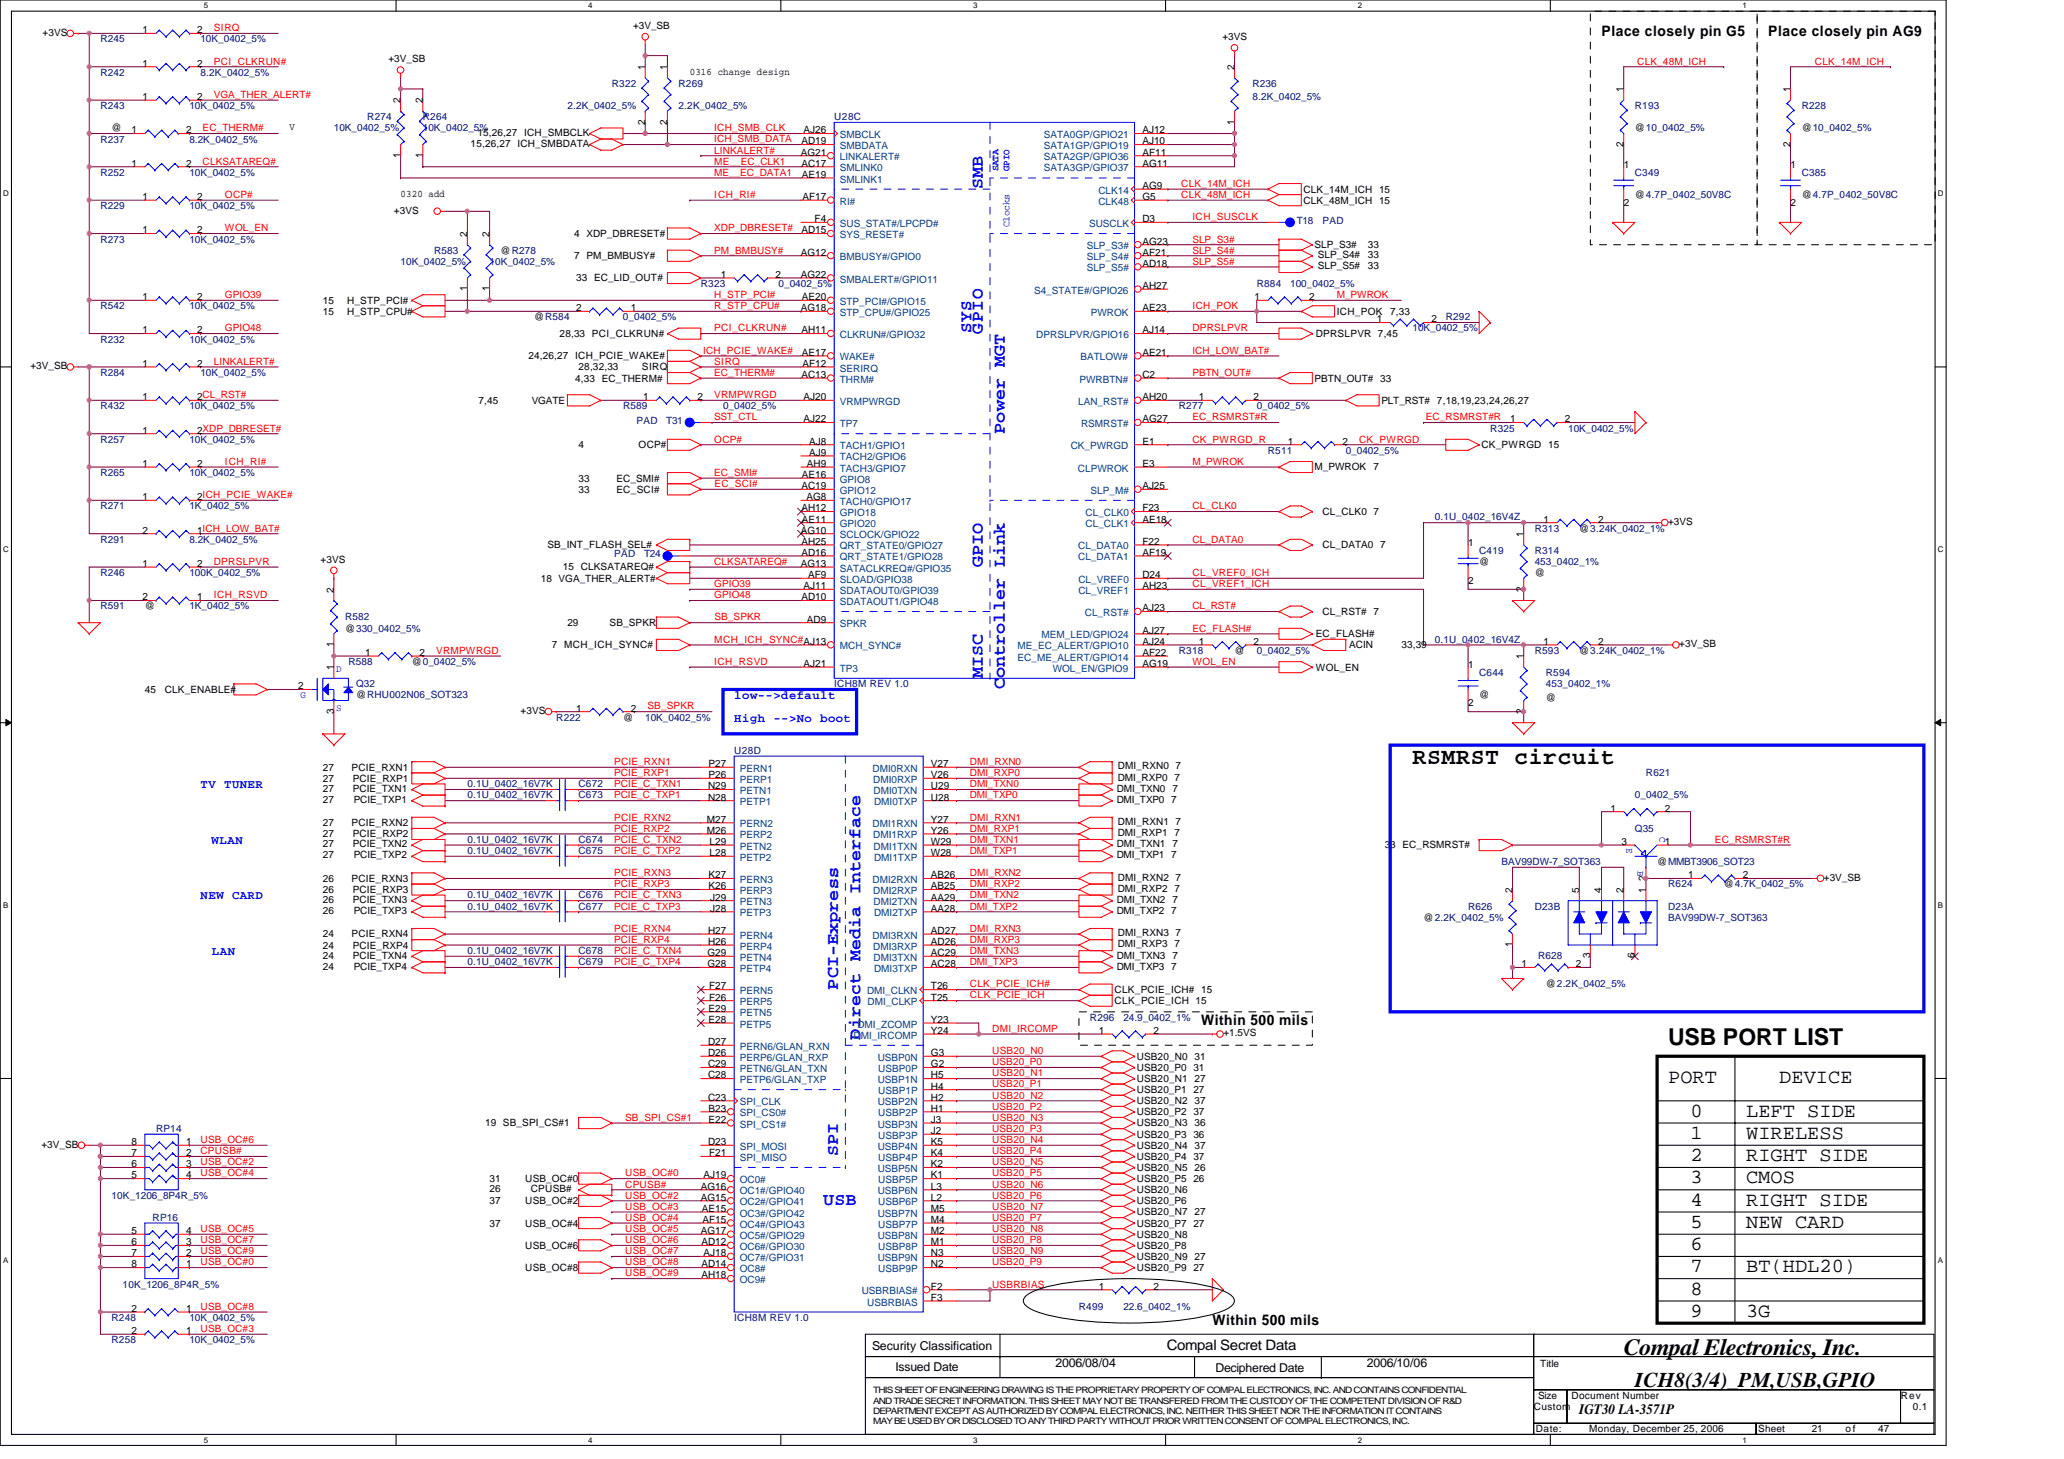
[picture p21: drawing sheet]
<svg xmlns="http://www.w3.org/2000/svg" width="297mm" height="210mm" viewBox="0 0 297 210" stroke-linecap="round" stroke-linejoin="round" font-family="sans-serif">
<defs><g id="words">
<g font-size="3.3">
<text x="203.3" y="110">RSMRST circuit</text>
<text x="240.1" y="150.3">USB PORT LIST</text>
<text x="233.7" y="195.1">Compal Electronics, Inc.</text>
</g>
<text font-size="3" x="235.3" y="199.6">ICH8(3/4)_PM,USB,GPIO</text>
<g font-size="2.9">
<text x="240.1" y="155.9">PORT</text>
<text x="256.1" y="155.9">DEVICE</text>
<text x="243.3" y="160.7">0</text>
<text x="251.3" y="160.7">LEFT SIDE</text>
<text x="243.3" y="163.9">1</text>
<text x="243.3" y="167.1">2</text>
<text x="251.3" y="167.1">RIGHT SIDE</text>
<text x="251.3" y="163.9">WIRELESS</text>
<text x="243.3" y="173.5">4</text>
<text x="243.3" y="170.3">3</text>
<text x="251.3" y="173.5">RIGHT SIDE</text>
<text x="251.3" y="170.3">CMOS</text>
<text x="243.3" y="176.7">5</text>
<text x="243.3" y="179.9">6</text>
<text x="251.3" y="176.7">NEW CARD</text>
<text x="243.3" y="183.1">7</text>
<text x="251.3" y="183.1">BT(HDL20)</text>
<text x="243.3" y="186.3">8</text>
<text x="243.3" y="189.5">9</text>
<text x="251.3" y="189.5">3G</text>
</g>
<g font-size="2.5" fill="#00f">
<text x="141.4" y="27.2" transform="rotate(-90 141.4 27.2)">SMB</text>
<text x="139.8" y="48" transform="rotate(-90 139.8 48)">SYS</text>
<text x="141.4" y="48" transform="rotate(-90 141.4 48)">GPIO</text>
<text x="144.6" y="62.4" transform="rotate(-90 144.6 62.4)">Power MGT</text>
<text x="141.4" y="81.6" transform="rotate(-90 141.4 81.6)">GPIO</text>
<text x="141.4" y="97.6" transform="rotate(-90 141.4 97.6)">MISC</text>
<text x="144.6" y="99.2" transform="rotate(-90 144.6 99.2)">Controller Link</text>
<text x="120.6" y="142.4" transform="rotate(-90 120.6 142.4)">PCI-Express</text>
<text x="123.8" y="149.6" transform="rotate(-90 123.8 149.6)">Direct Media Interface</text>
<text x="120.6" y="166.4" transform="rotate(-90 120.6 166.4)">SPI</text>
<text x="118.5" y="173.4">USB</text>
</g>
<g font-size="2.1">
<text x="230.5" y="5.1">Place closely pin G5</text>
<text x="254.5" y="5.1">Place closely pin AG9</text>
<text x="172.9" y="147.6">Within 500 mils</text>
<text x="174.5" y="190.8">Within 500 mils</text>
<text x="167.9" y="194.4">Compal Secret Data</text>
<text x="227.3" y="203.5">IGT30 LA-3571P</text>
</g>
<g font-size="1.8" fill="#00f">
<text x="105.7" y="100.6">low--&gt;default</text>
<text x="105.7" y="103.8">High --&gt;No boot</text>
<text x="28.8" y="113.4">TV TUNER</text>
<text x="30.5" y="121.4">WLAN</text>
<text x="28.8" y="129.4">NEW CARD</text>
<text x="30.5" y="137.4">LAN</text>
</g>
<g font-size="1.8">
<text x="125.5" y="194.2">Security Classification</text>
<text x="128.9" y="197.3">Issued Date</text>
<text x="151.9" y="196.8">2006/08/04</text>
<text x="174.9" y="197.4">Deciphered Date</text>
<text x="196.7" y="196.8">2006/10/06</text>
</g>
<g font-size="1.4">
<text x="6.1" y="5.1">+3VS</text>
<text x="20.5" y="4.8">1</text>
<text x="28.4" y="4.8">2</text>
<text x="91.1" y="4.2">+3V_SB</text>
<text x="175.9" y="5.8">+3VS</text>
<text x="20.5" y="9.6">1</text>
<text x="28.4" y="9.6">2</text>
<text x="55.9" y="9">+3V_SB</text>
<text x="92.8" y="10.1" transform="rotate(-90 92.8 10.1)">1</text>
<text x="96" y="10.1" transform="rotate(-90 96 10.1)">1</text>
<text x="99.3" y="10.8">0316 change design</text>
<text x="177.6" y="10.1" transform="rotate(-90 177.6 10.1)">2</text>
<text x="20.5" y="14.4">1</text>
<text x="28.4" y="14.4">2</text>
<text x="57.6" y="14.9" transform="rotate(-90 57.6 14.9)">2</text>
<text x="60.8" y="14.9" transform="rotate(-90 60.8 14.9)">2</text>
<text x="92.8" y="17.9" transform="rotate(-90 92.8 17.9)">2</text>
<text x="96" y="17.9" transform="rotate(-90 96 17.9)">2</text>
<text x="177.6" y="17.9" transform="rotate(-90 177.6 17.9)">1</text>
<text x="233.7" y="13.3" transform="rotate(-90 233.7 13.3)">1</text>
<text x="257.7" y="13.3" transform="rotate(-90 257.7 13.3)">1</text>
<text x="16" y="18.9">@</text>
<text x="18.9" y="24">1</text>
<text x="18.9" y="19.2">1</text>
<text x="26.8" y="24">2</text>
<text x="26.8" y="19.2">2</text>
<text x="41.7" y="18.8">V</text>
<text x="57.6" y="22.7" transform="rotate(-90 57.6 22.7)">1</text>
<text x="60.8" y="22.7" transform="rotate(-90 60.8 22.7)">1</text>
<text x="67.7" y="21.1">15,26,27 ICH_SMBDATA</text>
<text x="68.7" y="19.5">15,26,27 ICH_SMBCLK</text>
<text x="115.2" y="22.4">AG21</text>
<text x="115.3" y="20.8">AD19</text>
<text x="115.3" y="24">AC17</text>
<text x="115.7" y="19.2">AJ26</text>
<text x="164.4" y="19.2">AJ12</text>
<text x="164.4" y="20.8">AJ10</text>
<text x="164.4" y="22.4">AF11</text>
<text x="164.4" y="24">AG11</text>
<text x="233.7" y="21.1" transform="rotate(-90 233.7 21.1)">2</text>
<text x="235.3" y="18.9">@10_0402_5%</text>
<text x="257.7" y="21.1" transform="rotate(-90 257.7 21.1)">2</text>
<text x="259.3" y="18.9">@10_0402_5%</text>
<text x="20.5" y="28.8">1</text>
<text x="28.4" y="28.8">2</text>
<text x="57.7" y="28.4">0320 add</text>
<text x="115.4" y="25.6">AE19</text>
<text x="115.5" y="28.8">AF17</text>
<text x="164.4" y="27.2">AG9</text>
<text x="164.4" y="28.8">G5</text>
<text x="187.6" y="29.3">CLK_48M_ICH 15</text>
<text x="187.6" y="27.7">CLK_14M_ICH 15</text>
<text x="233.7" y="24.2">1</text>
<text x="233.7" y="29.6">2</text>
<text x="235.3" y="28.5">@4.7P_0402_50V8C</text>
<text x="257.7" y="24.2">1</text>
<text x="257.7" y="29.6">2</text>
<text x="259.3" y="28.5">@4.7P_0402_50V8C</text>
<text x="20.5" y="33.6">1</text>
<text x="28.4" y="33.6">2</text>
<text x="56.7" y="30.7">+3VS</text>
<text x="67.2" y="34.1" transform="rotate(-90 67.2 34.1)">2</text>
<text x="70.4" y="34.1" transform="rotate(-90 70.4 34.1)">2</text>
<text x="82.6" y="34.1">4 XDP_DBRESET#</text>
<text x="115.3" y="33.6">AD15</text>
<text x="117.2" y="32">F4</text>
<text x="164.4" y="35.2">AG23</text>
<text x="164.4" y="32">D3</text>
<text x="189.2" y="35.7">SLP_S3#</text>
<text x="196.9" y="35.7">33</text>
<text x="67.2" y="41.9" transform="rotate(-90 67.2 41.9)">1</text>
<text x="70.4" y="41.9" transform="rotate(-90 70.4 41.9)">1</text>
<text x="72" y="36.5">@R278</text>
<text x="82.6" y="37.3">7 PM_BMBUSY#</text>
<text x="82.9" y="40.5">33 EC_LID_OUT#</text>
<text x="103.7" y="40">1</text>
<text x="111.6" y="40">2</text>
<text x="115.2" y="36.8">AG12</text>
<text x="115.2" y="40">AG22</text>
<text x="164.4" y="36.8">AF21</text>
<text x="164.4" y="38.4">AD18</text>
<text x="164.4" y="41.6">AH27</text>
<text x="189.7" y="38.7">SLP_S5#</text>
<text x="189.7" y="37.1">SLP_S4#</text>
<text x="196.9" y="38.7">33</text>
<text x="196.9" y="37.1">33</text>
<text x="20.5" y="48">1</text>
<text x="20.5" y="43.2">1</text>
<text x="28.4" y="48">2</text>
<text x="28.4" y="43.2">2</text>
<text x="46.5" y="43.7">15</text>
<text x="46.5" y="45.3">15</text>
<text x="50" y="43.7">H_STP_PCI#</text>
<text x="50" y="45.3">H_STP_CPU#</text>
<text x="76.9" y="46.1">@R584</text>
<text x="82.9" y="44.8">2</text>
<text x="90.8" y="44.8">1</text>
<text x="115.2" y="44.8">AG18</text>
<text x="115.3" y="48">AH11</text>
<text x="115.4" y="43.2">AE20</text>
<text x="164.4" y="44.8">AE23</text>
<text x="164.4" y="48">AJ14</text>
<text x="180.5" y="43.2">1</text>
<text x="188.4" y="43.2">2</text>
<text x="192.4" y="45.3">ICH_POK</text>
<text x="198.1" y="46.4">1</text>
<text x="200.1" y="45.3">7,33</text>
<text x="206" y="46.4">2</text>
<text x="4.4" y="53.1">+3V_SB</text>
<text x="20.5" y="52.8">1</text>
<text x="28.4" y="52.8">2</text>
<text x="76" y="51.7">24,26,27 ICH_PCIE_WAKE#</text>
<text x="80.5" y="48.5">28,33 PCI_CLKRUN#</text>
<text x="83.3" y="53.3">28,32,33</text>
<text x="92.4" y="53.3">SIRQ</text>
<text x="115.4" y="51.2">AE17</text>
<text x="115.5" y="52.8">AF12</text>
<text x="164.4" y="51.2">AE21</text>
<text x="189.4" y="48.5">DPRSLPVR 7,45</text>
<text x="20.5" y="57.6">1</text>
<text x="28.4" y="57.6">2CL_RST#</text>
<text x="68.9" y="58.1">7,45</text>
<text x="76.5" y="58.1">VGATE</text>
<text x="82.8" y="54.9">4,33 EC_THERM#</text>
<text x="92.5" y="57.6">1</text>
<text x="100.4" y="57.6">2</text>
<text x="115.3" y="54.4">AC13</text>
<text x="115.7" y="57.6">AJ20</text>
<text x="164.4" y="54.4">C2</text>
<text x="164.4" y="57.6">AH20</text>
<text x="172.5" y="57.6">1</text>
<text x="180.4" y="57.6">2</text>
<text x="189.2" y="54.9">PBTN_OUT# 33</text>
<text x="198.8" y="58.1">PLT_RST# 7,18,19,23,24,26,27</text>
<text x="20.5" y="62.4">1</text>
<text x="28.4" y="62.4">2XDP_DBRESET#</text>
<text x="83.3" y="64.5">4</text>
<text x="91.9" y="64.5">OCP#</text>
<text x="115.7" y="60.8">AJ22</text>
<text x="116.5" y="64">AJ8</text>
<text x="116.5" y="65.6">AJ9</text>
<text x="164.4" y="60.8">AG27</text>
<text x="164.4" y="64">E1</text>
<text x="185.4" y="64">1</text>
<text x="193.2" y="64">2</text>
<text x="213.2" y="64.5">CK_PWRGD 15</text>
<text x="217.4" y="60.8">1</text>
<text x="225.2" y="60.8">2</text>
<text x="20.5" y="72">1</text>
<text x="20.5" y="67.2">1</text>
<text x="28.4" y="72">2ICH_PCIE_WAKE#</text>
<text x="28.4" y="67.2">2</text>
<text x="83.3" y="69.3">33</text>
<text x="83.3" y="70.9">33</text>
<text x="88.7" y="69.3">EC_SMI#</text>
<text x="88.7" y="70.9">EC_SCI#</text>
<text x="115.3" y="70.4">AC19</text>
<text x="115.4" y="68.8">AE16</text>
<text x="116.1" y="72">AG8</text>
<text x="116.1" y="67.2">AH9</text>
<text x="164.4" y="70.4">AJ25</text>
<text x="164.4" y="67.2">E3</text>
<text x="189.2" y="67.7">M_PWROK</text>
<text x="197.7" y="67.7">7</text>
<text x="20.5" y="76.8">2</text>
<text x="28.4" y="76.8">1ICH_LOW_BAT#</text>
<text x="115.2" y="76.8">AG10</text>
<text x="115.3" y="73.6">AH12</text>
<text x="115.4" y="75.2">AE11</text>
<text x="164.4" y="73.6">F23</text>
<text x="164.4" y="75.2">AE18</text>
<text x="190.3" y="74.1">CL_CLK0 7</text>
<text x="219.3" y="77.3" transform="rotate(-90 219.3 77.3)">1</text>
<text x="222.1" y="75.2">1</text>
<text x="227.3" y="76.5">@3.24K_0402_1%</text>
<text x="230" y="75.2">2</text>
<text x="240.1" y="75.5">+3VS</text>
<text x="20.5" y="81.6">1</text>
<text x="28.4" y="81.6">2</text>
<text x="46.1" y="81">+3VS</text>
<text x="77.8" y="83.7">18 VGA_THER_ALERT#</text>
<text x="78.8" y="78.9">SB_INT_FLASH_SEL#</text>
<text x="81" y="82.1">15 CLKSATAREQ#</text>
<text x="115.2" y="81.6">AG13</text>
<text x="115.3" y="78.4">AH25</text>
<text x="115.3" y="80">AD16</text>
<text x="116.3" y="83.2">AF9</text>
<text x="164.4" y="83.2">D24</text>
<text x="164.4" y="78.4">F22</text>
<text x="164.4" y="80">AF19</text>
<text x="190.3" y="78.9">CL_DATA0 7</text>
<text x="211.3" y="78.6">1</text>
<text x="212.9" y="81.3">@</text>
<text x="220.9" y="82.9">@</text>
<text x="20.5" y="86.4">2</text>
<text x="20.8" y="87.7">@</text>
<text x="28.4" y="86.4">1</text>
<text x="48" y="85.3" transform="rotate(-90 48 85.3)">2</text>
<text x="115.3" y="86.4">AD10</text>
<text x="115.7" y="84.8">AJ11</text>
<text x="116.1" y="89.6">AD9</text>
<text x="164.4" y="84.8">AH23</text>
<text x="164.4" y="88">AJ23</text>
<text x="190.3" y="88.5">CL_RST# 7</text>
<text x="211.3" y="84">2</text>
<text x="219.3" y="85.2" transform="rotate(-90 219.3 85.2)">2</text>
<text x="48" y="93.2" transform="rotate(-90 48 93.2)">1</text>
<text x="49.7" y="90.9">@330_0402_5%</text>
<text x="52.5" y="94.4">1</text>
<text x="59.3" y="95.7">@0_0402_5%</text>
<text x="60.4" y="94.4">2</text>
<text x="79.4" y="93.3">7 MCH_ICH_SYNC#</text>
<text x="81.7" y="90.1">29</text>
<text x="87.7" y="90.1">SB_SPKR</text>
<text x="115.7" y="96">AJ21</text>
<text x="164.4" y="96">AG19</text>
<text x="164.4" y="91.2">AJ27</text>
<text x="164.4" y="92.8">AJ24</text>
<text x="164.4" y="94.4">AF22</text>
<text x="172.5" y="92.8">1</text>
<text x="177.7" y="94.1">@</text>
<text x="180.4" y="92.8">2</text>
<text x="189.4" y="91.7">EC_FLASH#</text>
<text x="194.2" y="93.3">ACIN</text>
<text x="201.7" y="93.3">33,39</text>
<text x="219.3" y="94.9" transform="rotate(-90 219.3 94.9)">1</text>
<text x="222.1" y="92.8">1</text>
<text x="227.3" y="94.1">@3.24K_0402_1%</text>
<text x="230" y="92.8">2</text>
<text x="241.7" y="93.2">+3V_SB</text>
<text x="20.8" y="99.7">45</text>
<text x="23.7" y="99.7">CLK_ENABLE#</text>
<text x="42.9" y="99.2">2</text>
<text x="48" y="96.5" transform="rotate(-90 48 96.5)">1</text>
<text x="51.3" y="100.5">@RHU002N06_SOT323</text>
<text x="189.4" y="96.5">WOL_EN</text>
<text x="211.3" y="96.2">1</text>
<text x="211.3" y="101.6">2</text>
<text x="212.9" y="100.5">@</text>
<text x="222.5" y="100.8">@</text>
<text x="48" y="102.7" transform="rotate(-90 48 102.7)">3</text>
<text x="74.9" y="102.7">+3VS</text>
<text x="82.9" y="102.4">1</text>
<text x="89.7" y="103.7">@</text>
<text x="90.8" y="102.4">2</text>
<text x="219.3" y="102.7" transform="rotate(-90 219.3 102.7)">2</text>
<text x="46.5" y="110.9">27</text>
<text x="46.5" y="114">27</text>
<text x="46.5" y="112.5">27</text>
<text x="50.6" y="110.9">PCIE_RXN1</text>
<text x="50.8" y="114">PCIE_TXN1</text>
<text x="50.8" y="112.5">PCIE_RXP1</text>
<text x="101.9" y="113.6">N29</text>
<text x="102" y="110.4">P27</text>
<text x="102" y="112">P26</text>
<text x="134" y="112">V26</text>
<text x="134" y="113.6">U29</text>
<text x="134" y="110.4">V27</text>
<text x="160.7" y="114">DMI_TXN0 7</text>
<text x="160.9" y="112.4">DMI_RXP0 7</text>
<text x="160.9" y="110.7">DMI_RXN0 7</text>
<text x="46.5" y="118.9">27</text>
<text x="46.5" y="115.5">27</text>
<text x="50.6" y="118.9">PCIE_RXN2</text>
<text x="50.9" y="115.5">PCIE_TXP1</text>
<text x="101.7" y="118.4">M27</text>
<text x="101.7" y="120">M26</text>
<text x="101.9" y="115.2">N28</text>
<text x="134" y="115.2">U28</text>
<text x="134" y="120">Y26</text>
<text x="134" y="118.4">Y27</text>
<text x="160.7" y="115.5">DMI_TXP0 7</text>
<text x="160.9" y="118.7">DMI_RXN1 7</text>
<text x="231.8" y="116.8">1</text>
<text x="239.6" y="116.8">2</text>
<text x="46.5" y="122">27</text>
<text x="46.5" y="123.5">27</text>
<text x="46.5" y="120.5">27</text>
<text x="50.8" y="122">PCIE_TXN2</text>
<text x="50.8" y="120.5">PCIE_RXP2</text>
<text x="50.9" y="123.5">PCIE_TXP2</text>
<text x="102.1" y="121.6">L29</text>
<text x="102.1" y="123.2">L28</text>
<text x="134" y="123.2">W28</text>
<text x="134" y="121.6">W29</text>
<text x="160.7" y="123.5">DMI_TXP1 7</text>
<text x="160.7" y="122">DMI_TXN1 7</text>
<text x="160.9" y="120.4">DMI_RXP1 7</text>
<text x="199.3" y="122.1">33 EC_RSMRST#</text>
<text x="233.4" y="121.6">3</text>
<text x="238.5" y="124.5">@MMBT3906_SOT23</text>
<text x="239.6" y="121.6">1</text>
<text x="46.5" y="126.9">26</text>
<text x="46.5" y="130">26</text>
<text x="46.5" y="131.6">26</text>
<text x="46.5" y="128.5">26</text>
<text x="50.6" y="126.9">PCIE_RXN3</text>
<text x="50.8" y="130">PCIE_TXN3</text>
<text x="50.8" y="128.5">PCIE_RXP3</text>
<text x="50.9" y="131.6">PCIE_TXP3</text>
<text x="102" y="126.4">K27</text>
<text x="102" y="128">K26</text>
<text x="102.2" y="129.6">J29</text>
<text x="102.2" y="131.2">J28</text>
<text x="134" y="131.2">AA28</text>
<text x="134" y="128">AB25</text>
<text x="134" y="129.6">AA29</text>
<text x="134" y="126.4">AB26</text>
<text x="160.7" y="131.6">DMI_TXP2 7</text>
<text x="160.7" y="130">DMI_TXN2 7</text>
<text x="160.9" y="128.4">DMI_RXP2 7</text>
<text x="160.9" y="126.7">DMI_RXN2 7</text>
<text x="217.7" y="128.5" transform="rotate(-90 217.7 128.5)">2</text>
<text x="227.3" y="128.5" transform="rotate(-90 227.3 128.5)">5</text>
<text x="230.5" y="128.5" transform="rotate(-90 230.5 128.5)">4</text>
<text x="233.7" y="128.5" transform="rotate(-90 233.7 128.5)">2</text>
<text x="236.9" y="128.5" transform="rotate(-90 236.9 128.5)">1</text>
<text x="236.9" y="126.7" transform="rotate(-90 236.9 126.7)">2</text>
<text x="242.9" y="126.4">1</text>
<text x="248.1" y="127.7">@4.7K_0402_5%</text>
<text x="250.8" y="126.4">2</text>
<text x="262.5" y="126.7">+3V_SB</text>
<text x="46.5" y="134.9">24</text>
<text x="46.5" y="138">24</text>
<text x="46.5" y="136.5">24</text>
<text x="50.6" y="134.9">PCIE_RXN4</text>
<text x="50.8" y="138">PCIE_TXN4</text>
<text x="50.8" y="136.5">PCIE_RXP4</text>
<text x="101.8" y="137.6">G29</text>
<text x="101.9" y="134.4">H27</text>
<text x="101.9" y="136">H26</text>
<text x="134" y="136">AD26</text>
<text x="134" y="137.6">AC29</text>
<text x="134" y="134.4">AD27</text>
<text x="160.7" y="138">DMI_TXN3 7</text>
<text x="160.9" y="136.4">DMI_RXP3 7</text>
<text x="160.9" y="134.7">DMI_RXN3 7</text>
<text x="204.9" y="132.5">@2.2K_0402_5%</text>
<text x="217.7" y="136.4" transform="rotate(-90 217.7 136.4)">1</text>
<text x="228.9" y="137.9" transform="rotate(-90 228.9 137.9)">3</text>
<text x="235.3" y="137.9" transform="rotate(-90 235.3 137.9)">6</text>
<text x="46.5" y="139.6">24</text>
<text x="50.9" y="139.6">PCIE_TXP4</text>
<text x="101.8" y="139.2">G28</text>
<text x="102" y="142.4">F27</text>
<text x="102" y="144">F26</text>
<text x="134" y="139.2">AC28</text>
<text x="134" y="142.4">T26</text>
<text x="134" y="144">T25</text>
<text x="160.4" y="142.9">CLK_PCIE_ICH# 15</text>
<text x="160.7" y="139.6">DMI_TXP3 7</text>
<text x="218.9" y="139.2">1</text>
<text x="222.5" y="142.1">@2.2K_0402_5%</text>
<text x="226.8" y="139.2">2</text>
<text x="102" y="145.6">E29</text>
<text x="102" y="147.2">E28</text>
<text x="134" y="148.8">Y24</text>
<text x="134" y="147.2">Y23</text>
<text x="158.1" y="148.8">1</text>
<text x="160.4" y="144.5">CLK_PCIE_ICH 15</text>
<text x="166" y="148.8">2</text>
<text x="176.1" y="149.2">+1.5VS</text>
<text x="101.9" y="150.4">D27</text>
<text x="101.9" y="152">D26</text>
<text x="101.9" y="153.6">C29</text>
<text x="101.9" y="155.2">C28</text>
<text x="134" y="153.6">G2</text>
<text x="134" y="152">G3</text>
<text x="134" y="155.2">H5</text>
<text x="163.6" y="155.7">USB20_N1 27</text>
<text x="163.6" y="152.5">USB20_N0 31</text>
<text x="163.6" y="154.1">USB20_P0 31</text>
<text x="101.9" y="158.4">C23</text>
<text x="102" y="160">B23</text>
<text x="102" y="161.6">E22</text>
<text x="134" y="156.8">H4</text>
<text x="134" y="160">H1</text>
<text x="134" y="158.4">H2</text>
<text x="134" y="161.6">J3</text>
<text x="163.6" y="157.3">USB20_P1 27</text>
<text x="163.6" y="160.5">USB20_P2 37</text>
<text x="163.6" y="158.9">USB20_N2 37</text>
<text x="6" y="165.2">+3V_SB</text>
<text x="18.9" y="164.8">8</text>
<text x="18.9" y="166.4">7</text>
<text x="18.9" y="168">6</text>
<text x="26.8" y="164.8">1</text>
<text x="26.8" y="166.4">2</text>
<text x="26.8" y="168">3</text>
<text x="69.8" y="162.1">19 SB_SPI_CS#1</text>
<text x="101.9" y="164.8">D23</text>
<text x="102" y="166.4">F21</text>
<text x="134" y="163.2">J2</text>
<text x="134" y="166.4">K4</text>
<text x="134" y="164.8">K5</text>
<text x="134" y="168">K2</text>
<text x="163.6" y="162.1">USB20_N3 36</text>
<text x="163.6" y="163.7">USB20_P3 36</text>
<text x="163.6" y="165.3">USB20_N4 37</text>
<text x="163.6" y="166.9">USB20_P4 37</text>
<text x="18.9" y="169.6">5</text>
<text x="26.8" y="169.6">4</text>
<text x="70.5" y="170.1">31</text>
<text x="70.5" y="173.3">37</text>
<text x="70.5" y="171.6">26</text>
<text x="75.6" y="170.1">USB_OC#0</text>
<text x="75.6" y="173.3">USB_OC#2</text>
<text x="76.4" y="171.6">CPUSB#</text>
<text x="100.9" y="171.2">AG16</text>
<text x="100.9" y="172.8">AG15</text>
<text x="101.3" y="169.6">AJ19</text>
<text x="134" y="169.6">K1</text>
<text x="134" y="172.8">L2</text>
<text x="134" y="171.2">L3</text>
<text x="163.6" y="171.7">USB20_N6</text>
<text x="163.6" y="173.3">USB20_P6</text>
<text x="163.6" y="168.5">USB20_N5 26</text>
<text x="163.6" y="170.1">USB20_P5 26</text>
<text x="18.9" y="179.2">6</text>
<text x="18.9" y="177.6">5</text>
<text x="26.8" y="179.2">3</text>
<text x="26.8" y="177.6">4</text>
<text x="70.5" y="176.5">37</text>
<text x="75.6" y="176.5">USB_OC#4</text>
<text x="75.6" y="179.7">USB_OC#6</text>
<text x="100.9" y="177.6">AG17</text>
<text x="100.9" y="179.2">AD12</text>
<text x="101" y="174.4">AE15</text>
<text x="101.1" y="176">AF15</text>
<text x="134" y="176">M4</text>
<text x="134" y="179.2">M1</text>
<text x="134" y="174.4">M5</text>
<text x="134" y="177.6">M2</text>
<text x="163.6" y="178.1">USB20_N8</text>
<text x="163.6" y="179.7">USB20_P8</text>
<text x="163.6" y="174.9">USB20_N7 27</text>
<text x="163.6" y="176.5">USB20_P7 27</text>
<text x="18.9" y="182.4">8</text>
<text x="18.9" y="180.8">7</text>
<text x="26.8" y="182.4">1</text>
<text x="26.8" y="180.8">2</text>
<text x="75.6" y="182.9">USB_OC#8</text>
<text x="100.9" y="182.4">AD14</text>
<text x="100.9" y="184">AH18</text>
<text x="101.3" y="180.8">AJ18</text>
<text x="134" y="182.4">N2</text>
<text x="134" y="180.8">N3</text>
<text x="134" y="185.6">F2</text>
<text x="158.1" y="185.6">1</text>
<text x="163.6" y="181.3">USB20_N9 27</text>
<text x="163.6" y="182.9">USB20_P9 27</text>
<text x="166" y="185.6">2</text>
<text x="18.9" y="188.8">2</text>
<text x="26.8" y="188.8">1</text>
<text x="134" y="187.2">F3</text>
<text x="18.9" y="192">2</text>
<text x="26.8" y="192">1</text>
<text x="221.7" y="196.7">Title</text>
<text x="220.7" y="202.9">Custom</text>
<text x="221.4" y="201.3">Size</text>
<text x="226.2" y="201.3">Document Number</text>
<text x="273.6" y="201.3">Rev</text>
<text x="275.3" y="202.9">0.1</text>
<text x="221" y="206.1">Date:</text>
<text x="228.7" y="206.1">Monday, December 25, 2006</text>
<text x="253" y="206.1">Sheet</text>
<text x="260.7" y="206.1">21</text>
<text x="265.6" y="206.1">of</text>
<text x="270.3" y="206.1">47</text>
</g>
<g font-size="1.4" fill="#f00">
<text x="30.8" y="4.5">SIRQ</text>
<text x="30.8" y="9.3">PCI_CLKRUN#</text>
<text x="235.6" y="9.3">CLK_48M_ICH</text>
<text x="261.2" y="9.3">CLK_14M_ICH</text>
<text x="30.8" y="14.1">VGA_THER_ALERT#</text>
<text x="29.2" y="18.9">EC_THERM#</text>
<text x="29.2" y="23.7">CLKSATAREQ#</text>
<text x="102.8" y="22.1">LINKALERT#</text>
<text x="102.8" y="18.9">ICH_SMB_CLK</text>
<text x="102.8" y="23.7">ME__EC_CLK1</text>
<text x="102.8" y="20.5">ICH_SMB_DATA</text>
<text x="32.4" y="28.5">OCP#</text>
<text x="102.8" y="25.3">ME__EC_DATA1</text>
<text x="102.8" y="28.5">ICH_RI#</text>
<text x="170" y="28.5">CLK_48M_ICH</text>
<text x="170" y="26.9">CLK_14M_ICH</text>
<text x="32.4" y="33.3">WOL_EN</text>
<text x="102.8" y="33.3">XDP_DBRESET#</text>
<text x="171.6" y="31.7">ICH_SUSCLK</text>
<text x="171.6" y="34.9">SLP_S3#</text>
<text x="102.8" y="36.5">PM_BMBUSY#</text>
<text x="171.6" y="36.5">SLP_S4#</text>
<text x="171.6" y="38.1">SLP_S5#</text>
<text x="32.4" y="42.9">GPIO39</text>
<text x="32.4" y="47.7">GPIO48</text>
<text x="102.8" y="42.9">H_STP_PCI#</text>
<text x="102.8" y="47.7">PCI_CLKRUN#</text>
<text x="102.8" y="44.5">R_STP_CPU#</text>
<text x="171.6" y="47.7">DPRSLPVR</text>
<text x="171.6" y="44.5">ICH_POK</text>
<text x="192.4" y="42.9">M_PWROK</text>
<text x="30.8" y="52.5">LINKALERT#</text>
<text x="101.2" y="50.9">ICH_PCIE_WAKE#</text>
<text x="102.8" y="52.5">SIRQ</text>
<text x="171.6" y="50.9">ICH_LOW_BAT#</text>
<text x="102.8" y="54.1">EC_THERM#</text>
<text x="102.8" y="57.3">VRMPWRGD</text>
<text x="171.6" y="54.1">PBTN_OUT#</text>
<text x="102.8" y="60.5">SST_CTL</text>
<text x="102.8" y="63.7">OCP#</text>
<text x="171.6" y="60.5">EC_RSMRST#R</text>
<text x="171.6" y="63.7">CK_PWRGD_R</text>
<text x="195.6" y="63.7">CK_PWRGD</text>
<text x="205.2" y="60.5">EC_RSMRST#R</text>
<text x="32.4" y="66.9">ICH_RI#</text>
<text x="102.8" y="68.5">EC_SMI#</text>
<text x="102.8" y="70.1">EC_SCI#</text>
<text x="171.6" y="66.9">M_PWROK</text>
<text x="171.6" y="73.3">CL_CLK0</text>
<text x="30.8" y="81.3">DPRSLPVR</text>
<text x="102.8" y="81.3">CLKSATAREQ#</text>
<text x="171.6" y="78.1">CL_DATA0</text>
<text x="171.6" y="82.9">CL_VREF0_ICH</text>
<text x="30.8" y="86.1">ICH_RSVD</text>
<text x="102.8" y="84.5">GPIO39</text>
<text x="102.8" y="86.1">GPIO48</text>
<text x="102.8" y="89.3">SB_SPKR</text>
<text x="171.6" y="84.5">CL_VREF1_ICH</text>
<text x="171.6" y="87.7">CL_RST#</text>
<text x="62.8" y="94.1">VRMPWRGD</text>
<text x="102.8" y="92.5">MCH_ICH_SYNC#AJ13</text>
<text x="102.8" y="95.7">ICH_RSVD</text>
<text x="171.6" y="90.9">EC_FLASH#</text>
<text x="171.6" y="95.7">WOL_EN</text>
<text x="93.2" y="102.1">SB_SPKR</text>
<text x="88.4" y="110.1">PCIE_RXN1</text>
<text x="88.4" y="113.3">PCIE_C_TXN1</text>
<text x="88.4" y="111.7">PCIE_RXP1</text>
<text x="139.6" y="113.3">DMI_TXN0</text>
<text x="139.6" y="110.1">DMI_RXN0</text>
<text x="139.6" y="111.7">DMI_RXP0</text>
<text x="88.4" y="119.7">PCIE_RXP2</text>
<text x="88.4" y="118.1">PCIE_RXN2</text>
<text x="88.4" y="114.9">PCIE_C_TXP1</text>
<text x="139.6" y="114.9">DMI_TXP0</text>
<text x="139.6" y="118.1">DMI_RXN1</text>
<text x="139.6" y="119.7">DMI_RXP1</text>
<text x="88.4" y="122.9">PCIE_C_TXP2</text>
<text x="88.4" y="121.3">PCIE_C_TXN2</text>
<text x="139.6" y="121.3">DMI_TXN1</text>
<text x="139.6" y="122.9">DMI_TXP1</text>
<text x="246.8" y="121.3">EC_RSMRST#R</text>
<text x="88.4" y="127.7">PCIE_RXP3</text>
<text x="88.4" y="130.9">PCIE_C_TXP3</text>
<text x="88.4" y="126.1">PCIE_RXN3</text>
<text x="88.4" y="129.3">PCIE_C_TXN3</text>
<text x="139.6" y="129.3">DMI_TXN2</text>
<text x="139.6" y="130.9">DMI_TXP2</text>
<text x="139.6" y="126.1">DMI_RXN2</text>
<text x="139.6" y="127.7">DMI_RXP2</text>
<text x="88.4" y="134.1">PCIE_RXN4</text>
<text x="88.4" y="137.3">PCIE_C_TXN4</text>
<text x="88.4" y="135.7">PCIE_RXP4</text>
<text x="139.6" y="137.3">DMI_TXN3</text>
<text x="139.6" y="134.1">DMI_RXN3</text>
<text x="139.6" y="135.7">DMI_RXP3</text>
<text x="88.4" y="138.9">PCIE_C_TXP4</text>
<text x="139.6" y="143.7">CLK_PCIE_ICH</text>
<text x="139.6" y="142.1">CLK_PCIE_ICH#</text>
<text x="139.6" y="138.9">DMI_TXP3</text>
<text x="142.8" y="148.5">DMI_IRCOMP</text>
<text x="142.8" y="151.7">USB20_N0</text>
<text x="142.8" y="154.9">USB20_N1</text>
<text x="142.8" y="153.3">USB20_P0</text>
<text x="90" y="161.3">SB_SPI_CS#1</text>
<text x="142.8" y="156.5">USB20_P1</text>
<text x="142.8" y="161.3">USB20_N3</text>
<text x="142.8" y="159.7">USB20_P2</text>
<text x="142.8" y="158.1">USB20_N2</text>
<text x="28.8" y="166.1">CPUSB#</text>
<text x="28.8" y="164.5">USB_OC#6</text>
<text x="28.8" y="167.7">USB_OC#2</text>
<text x="142.8" y="162.9">USB20_P3</text>
<text x="142.8" y="164.5">USB20_N4</text>
<text x="142.8" y="166.1">USB20_P4</text>
<text x="142.8" y="167.7">USB20_N5</text>
<text x="28.8" y="169.3">USB_OC#4</text>
<text x="90" y="169.3">USB_OC#0</text>
<text x="90" y="172.5">USB_OC#2</text>
<text x="90" y="170.9">CPUSB#</text>
<text x="142.8" y="170.9">USB20_N6</text>
<text x="142.8" y="172.5">USB20_P6</text>
<text x="142.8" y="169.3">USB20_P5</text>
<text x="28.8" y="178.9">USB_OC#7</text>
<text x="28.8" y="177.3">USB_OC#5</text>
<text x="90" y="175.7">USB_OC#4</text>
<text x="90" y="177.3">USB_OC#5</text>
<text x="90" y="178.9">USB_OC#6</text>
<text x="90" y="174.1">USB_OC#3</text>
<text x="142.8" y="178.9">USB20_P8</text>
<text x="142.8" y="177.3">USB20_N8</text>
<text x="142.8" y="174.1">USB20_N7</text>
<text x="142.8" y="175.7">USB20_P7</text>
<text x="28.8" y="180.5">USB_OC#9</text>
<text x="28.8" y="182.1">USB_OC#0</text>
<text x="90" y="180.5">USB_OC#7</text>
<text x="90" y="183.7">USB_OC#9</text>
<text x="90" y="182.1">USB_OC#8</text>
<text x="142.8" y="185.3">USBRBIAS</text>
<text x="142.8" y="180.5">USB20_N9</text>
<text x="142.8" y="182.1">USB20_P9</text>
<text x="28.8" y="188.5">USB_OC#8</text>
<text x="28.8" y="191.7">USB_OC#3</text>
</g>
<g font-size="1.4" fill="#000080">
<text x="14.5" y="10.9">R242</text>
<text x="14.5" y="6.1">R245</text>
<text x="28.8" y="10.9">8.2K_0402_5%</text>
<text x="28.8" y="6.1">10K_0402_5%</text>
<text x="14.5" y="15.7">R243</text>
<text x="27.3" y="15.7">10K_0402_5%</text>
<text x="52.8" y="17.3">R274</text>
<text x="60.9" y="17.3">R264</text>
<text x="81.7" y="15.7">2.2K_0402_5%</text>
<text x="88" y="12.5">R322</text>
<text x="97.7" y="12.5">R269</text>
<text x="97.7" y="15.7">2.2K_0402_5%</text>
<text x="120.1" y="17.3">U28C</text>
<text x="180.2" y="12.5">R236</text>
<text x="180.2" y="14.4">8.2K_0402_5%</text>
<text x="235.3" y="15.7">R193</text>
<text x="259.3" y="15.7">R228</text>
<text x="14.5" y="20.5">R237</text>
<text x="27.3" y="20.5">8.2K_0402_5%</text>
<text x="48" y="18.9">10K_0402_5%</text>
<text x="60.9" y="18.9">10K_0402_5%</text>
<text x="14.5" y="25.3">R252</text>
<text x="27.3" y="25.3">10K_0402_5%</text>
<text x="235.3" y="25.3">C349</text>
<text x="259.3" y="25.3">C385</text>
<text x="14.5" y="30.1">R229</text>
<text x="14.5" y="34.9">R273</text>
<text x="27.3" y="30.1">10K_0402_5%</text>
<text x="27.3" y="34.9">10K_0402_5%</text>
<text x="186.6" y="32.2">T18</text>
<text x="190.3" y="32.2">PAD</text>
<text x="57.7" y="38.1">10K_0402_5%</text>
<text x="62.5" y="36.5">R583</text>
<text x="70.5" y="38.1">10K_0402_5%</text>
<text x="100.9" y="41.3">R323</text>
<text x="112.1" y="41.3">0_0402_5%</text>
<text x="180.9" y="41.3">R884</text>
<text x="185.7" y="41.3">100_0402_5%</text>
<text x="14.5" y="44.5">R542</text>
<text x="27.3" y="44.5">10K_0402_5%</text>
<text x="89.7" y="46.1">0_0402_5%</text>
<text x="203.3" y="47.7">10K_0402_5%</text>
<text x="208.1" y="46.1">R292</text>
<text x="14.5" y="49.3">R232</text>
<text x="27.3" y="49.3">10K_0402_5%</text>
<text x="14.5" y="54.1">R284</text>
<text x="14.5" y="58.9">R432</text>
<text x="27.3" y="58.9">10K_0402_5%</text>
<text x="28.8" y="54.1">10K_0402_5%</text>
<text x="89.7" y="58.9">R589</text>
<text x="104.1" y="58.9">0_0402_5%</text>
<text x="169.7" y="58.9">R277</text>
<text x="180.9" y="58.9">0_0402_5%</text>
<text x="14.5" y="63.7">R257</text>
<text x="27.3" y="63.7">10K_0402_5%</text>
<text x="91.6" y="61">PAD</text>
<text x="95.9" y="61">T31</text>
<text x="182.5" y="65.3">R511</text>
<text x="193.7" y="65.3">0_0402_5%</text>
<text x="214.5" y="62.1">R325</text>
<text x="225.7" y="62.1">10K_0402_5%</text>
<text x="14.5" y="68.5">R265</text>
<text x="27.3" y="68.5">10K_0402_5%</text>
<text x="14.5" y="73.3">R271</text>
<text x="27.3" y="73.3">1K_0402_5%</text>
<text x="206.5" y="74.9">0.1U_0402_16V4Z</text>
<text x="220.9" y="76.5">R313</text>
<text x="14.5" y="82.9">R246</text>
<text x="14.5" y="78.1">R291</text>
<text x="27.3" y="82.9">100K_0402_5%</text>
<text x="27.3" y="78.1">8.2K_0402_5%</text>
<text x="88.4" y="80.2">PAD</text>
<text x="92.7" y="80.2">T24</text>
<text x="212.9" y="79.7">C419</text>
<text x="220.9" y="79.7">R314</text>
<text x="220.9" y="81.3">453_0402_1%</text>
<text x="14.5" y="87.7">R591</text>
<text x="27.3" y="87.7">1K_0402_5%</text>
<text x="49.7" y="89.3">R582</text>
<text x="50.1" y="95.7">R588</text>
<text x="169.7" y="94.1">R318</text>
<text x="180.9" y="94.1">0_0402_5%</text>
<text x="206.5" y="92.5">0.1U_0402_16V4Z</text>
<text x="220.9" y="94.1">R593</text>
<text x="51.3" y="98.9">Q32</text>
<text x="120.1" y="98.9">ICH8M REV 1.0</text>
<text x="212.9" y="97.3">C644</text>
<text x="222.5" y="97.3">R594</text>
<text x="222.5" y="98.9">453_0402_1%</text>
<text x="80" y="103.7">R222</text>
<text x="92.9" y="103.7">10K_0402_5%</text>
<text x="67.3" y="113.3">0.1U_0402_16V7K</text>
<text x="83.3" y="113.3">C672</text>
<text x="105.7" y="108.5">U28D</text>
<text x="236.9" y="111.7">R621</text>
<text x="67.3" y="114.9">0.1U_0402_16V7K</text>
<text x="83.3" y="114.9">C673</text>
<text x="235.3" y="114.9">0_0402_5%</text>
<text x="235.3" y="119.7">Q35</text>
<text x="67.3" y="121.3">0.1U_0402_16V7K</text>
<text x="67.3" y="122.9">0.1U_0402_16V7K</text>
<text x="83.3" y="121.3">C674</text>
<text x="83.3" y="122.9">C675</text>
<text x="216.1" y="124.5">BAV99DW-7_SOT363</text>
<text x="67.3" y="129.3">0.1U_0402_16V7K</text>
<text x="67.3" y="130.9">0.1U_0402_16V7K</text>
<text x="83.3" y="129.3">C676</text>
<text x="83.3" y="130.9">C677</text>
<text x="211.3" y="130.9">R626</text>
<text x="220.9" y="130.9">D23B</text>
<text x="240.1" y="130.9">D23A</text>
<text x="240.1" y="127.7">R624</text>
<text x="67.3" y="137.3">0.1U_0402_16V7K</text>
<text x="83.3" y="137.3">C678</text>
<text x="221.4" y="138">R628</text>
<text x="240.1" y="132.5">BAV99DW-7_SOT363</text>
<text x="67.3" y="138.9">0.1U_0402_16V7K</text>
<text x="83.3" y="138.9">C679</text>
<text x="156.9" y="146.9">R296</text>
<text x="161.7" y="146.9">24.9_0402_1%</text>
<text x="22.5" y="162.9">RP14</text>
<text x="16" y="172.5">10K_1206_8P4R_5%</text>
<text x="22" y="175.7">RP16</text>
<text x="17.6" y="185.3">10K_1206_8P4R_5%</text>
<text x="16" y="190.1">R248</text>
<text x="27.3" y="190.1">10K_0402_5%</text>
<text x="105.7" y="190.1">ICH8M REV 1.0</text>
<text x="155.3" y="188.5">R499</text>
<text x="161.7" y="188.5">22.6_0402_1%</text>
<text x="16" y="193.3">R258</text>
<text x="27.3" y="193.3">10K_0402_5%</text>
</g>
<g font-size="1.4" fill="#004080">
<text x="120.9" y="19.9">SMBCLK</text>
<text x="120.9" y="21.5">SMBDATA</text>
<text x="120.9" y="23.1">LINKALERT#</text>
<text x="150.2" y="19.9">SATA0GP/GPIO21</text>
<text x="150.2" y="21.5">SATA1GP/GPIO19</text>
<text x="150.2" y="23.1">SATA2GP/GPIO36</text>
<text x="120.9" y="24.7">SMLINK0</text>
<text x="120.9" y="26.3">SMLINK1</text>
<text x="120.9" y="29.5">RI#</text>
<text x="150.2" y="24.7">SATA3GP/GPIO37</text>
<text x="158.1" y="27.9">CLK14</text>
<text x="158.1" y="29.5">CLK48</text>
<text x="120.9" y="32.7">SUS_STAT#/LPCPD#</text>
<text x="120.9" y="34.3">SYS_RESET#</text>
<text x="156.4" y="35.9">SLP_S3#</text>
<text x="156.7" y="32.7">SUSCLK</text>
<text x="120.9" y="37.5">BMBUSY#/GPIO0</text>
<text x="120.9" y="40.7">SMBALERT#/GPIO11</text>
<text x="156.4" y="37.5">SLP_S4#</text>
<text x="156.4" y="39.1">SLP_S5#</text>
<text x="120.9" y="43.9">STP_PCI#/GPIO15</text>
<text x="120.9" y="45.5">STP_CPU#/GPIO25</text>
<text x="148.8" y="42.3">S4_STATE#/GPIO26</text>
<text x="157" y="45.5">PWROK</text>
<text x="120.9" y="48.7">CLKRUN#/GPIO32</text>
<text x="120.9" y="51.9">WAKE#</text>
<text x="120.9" y="53.5">SERIRQ</text>
<text x="149.1" y="48.7">DPRSLPVR/GPIO16</text>
<text x="155.5" y="51.9">BATLOW#</text>
<text x="120.9" y="55.1">THRM#</text>
<text x="120.9" y="58.3">VRMPWRGD</text>
<text x="155.2" y="58.3">LAN_RST#</text>
<text x="155.3" y="55.1">PWRBTN#</text>
<text x="120.9" y="64.7">TACH1/GPIO1</text>
<text x="120.9" y="61.5">TP7</text>
<text x="154.1" y="64.7">CK_PWRGD</text>
<text x="155.6" y="61.5">RSMRST#</text>
<text x="120.9" y="66.3">TACH2/GPIO6</text>
<text x="120.9" y="67.9">TACH3/GPIO7</text>
<text x="120.9" y="69.5">GPIO8</text>
<text x="120.9" y="71.1">GPIO12</text>
<text x="155.1" y="67.9">CLPWROK</text>
<text x="156.9" y="71.1">SLP_M#</text>
<text x="120.9" y="72.7">TACH0/GPIO17</text>
<text x="120.9" y="74.3">GPIO18</text>
<text x="120.9" y="77.5">SCLOCK/GPIO22</text>
<text x="120.9" y="75.9">GPIO20</text>
<text x="156.2" y="74.3">CL_CLK0</text>
<text x="156.2" y="75.9">CL_CLK1</text>
<text x="120.9" y="82.3">SATACLKREQ#/GPIO35</text>
<text x="120.9" y="83.9">SLOAD/GPIO38</text>
<text x="120.9" y="79.1">QRT_STATE0/GPIO27</text>
<text x="120.9" y="80.7">QRT_STATE1/GPIO28</text>
<text x="155.2" y="79.1">CL_DATA0</text>
<text x="155.2" y="80.7">CL_DATA1</text>
<text x="155.2" y="83.9">CL_VREF0</text>
<text x="120.9" y="85.5">SDATAOUT0/GPIO39</text>
<text x="120.9" y="87.1">SDATAOUT1/GPIO48</text>
<text x="155.2" y="85.5">CL_VREF1</text>
<text x="156.1" y="88.7">CL_RST#</text>
<text x="120.9" y="90.3">SPKR</text>
<text x="120.9" y="93.5">MCH_SYNC#</text>
<text x="146.4" y="93.5">ME_EC_ALERT/GPIO10</text>
<text x="146.4" y="95.1">EC_ME_ALERT/GPIO14</text>
<text x="149.9" y="91.9">MEM_LED/GPIO24</text>
<text x="120.9" y="96.7">TP3</text>
<text x="151.5" y="96.7">WOL_EN/GPIO9</text>
<text x="106.5" y="111.1">PERN1</text>
<text x="106.5" y="112.7">PERP1</text>
<text x="125.6" y="111.1">DMI0RXN</text>
<text x="125.7" y="112.7">DMI0RXP</text>
<text x="106.5" y="114.3">PETN1</text>
<text x="106.5" y="115.9">PETP1</text>
<text x="106.5" y="119.1">PERN2</text>
<text x="125.6" y="119.1">DMI1RXN</text>
<text x="125.7" y="114.3">DMI0TXN</text>
<text x="125.8" y="115.9">DMI0TXP</text>
<text x="106.5" y="120.7">PERP2</text>
<text x="106.5" y="122.3">PETN2</text>
<text x="106.5" y="123.9">PETP2</text>
<text x="125.7" y="120.7">DMI1RXP</text>
<text x="125.7" y="122.3">DMI1TXN</text>
<text x="125.8" y="123.9">DMI1TXP</text>
<text x="106.5" y="127.1">PERN3</text>
<text x="106.5" y="128.7">PERP3</text>
<text x="106.5" y="130.3">PETN3</text>
<text x="106.5" y="131.9">PETP3</text>
<text x="125.6" y="127.1">DMI2RXN</text>
<text x="125.7" y="128.7">DMI2RXP</text>
<text x="125.7" y="130.3">DMI2TXN</text>
<text x="125.8" y="131.9">DMI2TXP</text>
<text x="106.5" y="135.1">PERN4</text>
<text x="106.5" y="136.7">PERP4</text>
<text x="125.6" y="135.1">DMI3RXN</text>
<text x="125.7" y="136.7">DMI3RXP</text>
<text x="106.5" y="138.3">PETN4</text>
<text x="106.5" y="139.9">PETP4</text>
<text x="106.5" y="143.1">PERN5</text>
<text x="124.8" y="143.1">DMI_CLKN</text>
<text x="125.7" y="138.3">DMI3TXN</text>
<text x="125.8" y="139.9">DMI3TXP</text>
<text x="106.5" y="144.7">PERP5</text>
<text x="106.5" y="146.3">PETN5</text>
<text x="106.5" y="147.9">PETP5</text>
<text x="122.8" y="149.5">DMI_IRCOMP</text>
<text x="123.4" y="147.9">DMI_ZCOMP</text>
<text x="124.9" y="144.7">DMI_CLKP</text>
<text x="106.5" y="151.1">PERN6/GLAN_RXN</text>
<text x="106.5" y="152.7">PERP6/GLAN_RXP</text>
<text x="106.5" y="154.3">PETN6/GLAN_TXN</text>
<text x="106.5" y="155.9">PETP6/GLAN_TXP</text>
<text x="126.3" y="152.7">USBP0N</text>
<text x="126.3" y="155.9">USBP1N</text>
<text x="126.4" y="154.3">USBP0P</text>
<text x="106.5" y="159.1">SPI_CLK</text>
<text x="106.5" y="160.7">SPI_CS0#</text>
<text x="126.3" y="159.1">USBP2N</text>
<text x="126.4" y="157.5">USBP1P</text>
<text x="126.4" y="160.7">USBP2P</text>
<text x="106.5" y="162.3">SPI_CS1#</text>
<text x="106.5" y="165.5">SPI_MOSI</text>
<text x="106.5" y="167.1">SPI_MISO</text>
<text x="126.3" y="162.3">USBP3N</text>
<text x="126.3" y="165.5">USBP4N</text>
<text x="126.4" y="163.9">USBP3P</text>
<text x="126.4" y="167.1">USBP4P</text>
<text x="106.5" y="170.3">OC0#</text>
<text x="106.5" y="171.9">OC1#/GPIO40</text>
<text x="106.5" y="173.5">OC2#/GPIO41</text>
<text x="126.3" y="168.7">USBP5N</text>
<text x="126.3" y="171.9">USBP6N</text>
<text x="126.4" y="170.3">USBP5P</text>
<text x="126.4" y="173.5">USBP6P</text>
<text x="106.5" y="175.1">OC3#/GPIO42</text>
<text x="106.5" y="176.7">OC4#/GPIO43</text>
<text x="106.5" y="178.3">OC5#/GPIO29</text>
<text x="106.5" y="179.9">OC6#/GPIO30</text>
<text x="126.3" y="175.1">USBP7N</text>
<text x="126.3" y="178.3">USBP8N</text>
<text x="126.4" y="176.7">USBP7P</text>
<text x="126.4" y="179.9">USBP8P</text>
<text x="106.5" y="181.5">OC7#/GPIO31</text>
<text x="106.5" y="183.1">OC8#</text>
<text x="106.5" y="184.7">OC9#</text>
<text x="126.3" y="181.5">USBP9N</text>
<text x="126.4" y="183.1">USBP9P</text>
<text x="124" y="186.3">USBRBIAS#</text>
<text x="124.8" y="187.9">USBRBIAS</text>
</g>
<g font-size="1.4" fill="#00f">
<text x="143.7" y="24.7" transform="rotate(-90 143.7 24.7)">SATA</text>
<text x="145.3" y="24.7" transform="rotate(-90 145.3 24.7)">GPIO</text>
<text x="145.3" y="32.7" transform="rotate(-90 145.3 32.7)">Clocks</text>
<text x="43.3" y="100.5">G</text>
<text x="48.4" y="96.7">D</text>
<text x="48.4" y="102.3">S</text>
<text x="234.1" y="122.1" transform="rotate(90 234.1 122.1)">E</text>
<text x="235.6" y="125.3" transform="rotate(90 235.6 125.3)">B</text>
<text x="238.8" y="120.5" transform="rotate(90 238.8 120.5)">C</text>
</g>
<g font-size="1.3">
<text x="125.7" y="200.5">THIS SHEET OF ENGINEERING DRAWING IS THE PROPRIETARY PROPERTY OF COMPAL ELECTRONICS, INC. AND CONTAINS CONFIDENTIAL</text>
<text x="125.7" y="202">AND TRADE SECRET INFORMATION. THIS SHEET MAY NOT BE TRANSFERED FROM THE CUSTODY OF THE COMPETENT DIVISION OF R&amp;D</text>
<text x="125.7" y="203.5">DEPARTMENT EXCEPT AS AUTHORIZED BY COMPAL ELECTRONICS, INC. NEITHER THIS SHEET NOR THE INFORMATION IT CONTAINS</text>
<text x="125.7" y="204.9">MAY BE USED BY OR DISCLOSED TO ANY THIRD PARTY WITHOUT PRIOR WRITTEN CONSENT OF COMPAL ELECTRONICS, INC.</text>
</g>
<g font-size="1.1">
<text x="29.3" y="1.2">5</text>
<text x="84.7" y="1.2">4</text>
<text x="140" y="1.2">3</text>
<text x="195.4" y="1.2">2</text>
<text x="250.8" y="1.2">1</text>
<text x=".4" y="28.2">D</text>
<text x="278.9" y="28.2">D</text>
<text x=".4" y="79.4">C</text>
<text x="278.9" y="79.4">C</text>
<text x=".4" y="130.6">B</text>
<text x="278.9" y="130.6">B</text>
<text x=".4" y="181.8">A</text>
<text x="278.9" y="181.8">A</text>
<text x="29.3" y="207.6">5</text>
<text x="84.7" y="207.6">4</text>
<text x="140" y="207.6">3</text>
<text x="195.4" y="207.6">2</text>
<text x="250.8" y="207.6">1</text>
</g>
</g></defs>
<path d="M0 0h280.1v208h-280.1zM1.6 1.6h276.9v204.8h-276.9z" fill="none" stroke="#000" stroke-width=".15"/>
<g fill="#fff">
<path d="M29.3 .2h.6v1.2h-.6z"/>
<path d="M29.3 206.6h.6v1.3h-.6z"/>
</g>
<path d="M57 0v1.6M57 206.4v1.6" fill="none" stroke="#000" stroke-width=".15"/>
<g fill="#fff">
<path d="M84.7 .2h.6v1.2h-.6z"/>
<path d="M84.7 206.6h.6v1.3h-.6z"/>
</g>
<path d="M112.4 0v1.6M112.4 206.4v1.6" fill="none" stroke="#000" stroke-width=".15"/>
<g fill="#fff">
<path d="M140 .2h.6v1.2h-.6z"/>
<path d="M140 206.6h.6v1.3h-.6z"/>
</g>
<path d="M167.7 0v1.6M167.7 206.4v1.6" fill="none" stroke="#000" stroke-width=".15"/>
<g fill="#fff">
<path d="M195.4 .2h.6v1.2h-.6z"/>
<path d="M195.4 206.6h.6v1.3h-.6z"/>
</g>
<path d="M223.1 0v1.6M223.1 206.4v1.6" fill="none" stroke="#000" stroke-width=".15"/>
<g fill="#fff">
<path d="M250.8 .2h.6v1.2h-.6z"/>
<path d="M250.8 206.6h.6v1.3h-.6z"/>
<path d="M.4 27.2h.8v1.3h-.8z"/>
<path d="M278.9 27.2h.8v1.3h-.8z"/>
<path d="M.4 78.4h.8v1.3h-.8z"/>
<path d="M278.9 78.4h.8v1.3h-.8z"/>
</g>
<path d="M0 52.8h1.6M278.5 52.8h1.6" fill="none" stroke="#000" stroke-width=".15"/>
<g fill="#fff">
<path d="M.4 129.6h.8v1.3h-.8z"/>
<path d="M278.9 129.6h.7v1.3h-.7z"/>
</g>
<path d="M0 104h1.6M278.5 104h1.6" fill="none" stroke="#000" stroke-width=".15"/>
<path d="M.8 103.5l.8 .5-.8 .5zM278.5 104l.8-.5v1z" fill="#000" stroke="#000" stroke-width=".14"/>
<g fill="#fff">
<path d="M.4 180.8h.8v1.3h-.8z"/>
<path d="M278.9 180.8h.7v1.3h-.7z"/>
</g>
<g fill="none" stroke="#000" stroke-width=".15">
<path d="M0 155.2h1.6M238.5 158.4h38.4M249.7 152v38.4M278.5 155.2h1.6M238.5 171.2h38.4M238.5 174.4h38.4M238.5 164.8h38.4M238.5 161.6h38.4M238.5 177.6h38.4M238.5 168h38.4M276.9 177.6h.1M276.9 168h.1"/>
<path d="M124.5 192h96.2v3.2h-96.2zM124.5 195.2h96.2v3.1h-96.2zM124.5 198.3h96.2v8.1h-96.2zM143.9 195.2h.1M143.9 195.2v3.1M143.9 192v3.2M147.7 186.4a14.1 14.1 0 0 1 6.1-1.8 62.3 62.3 0 0 1 20 .5 8.9 8.9 0 0 1 3.4 1.3 .9 .9 0 0 1 0 1.6 14.3 14.3 0 0 1-6.1 1.8 61.8 61.8 0 0 1-20-.5 8.9 8.9 0 0 1-3.4-1.3 .9 .9 0 0 1 0-1.6zM171.9 195.2v3.1M190.2 198.3h.1M190.2 195.2v3.1M220.7 192h57.6v3.2h-57.6zM220.7 195.2h57.6v4.8h-57.6z"/>
<path d="M238.5 184h38.4M238.5 180.8h38.4M238.5 187.2h38.4M276.9 180.8h.1M276.9 187.2h.1M220.7 200h4.8v4.8h-4.8zM220.7 204.8h32v1.6h-32zM225.5 200h48v4.8h-48zM252.7 204.8h25.6v1.6h-25.6zM273.5 200h4.8v4.8h-4.8z"/>
</g>
<g fill="none" stroke="#800040" stroke-width=".15">
<path d="M11.3 4.8h1.5M12.8 9.6h8M12.8 14.4h8M12.8 19.2v4.8M12.8 4.8v4.8M12.8 14.4v4.8M12.8 19.2h6.5M12.8 4.8h8M12.8 9.6v4.8M27.3 19.2h.1M27.3 19.2h12.7M28.8 4.8h.1"/>
<path d="M28.8 9.6h.1M28.8 14.4h.1M28.8 4.8h11.2M28.8 9.6h11.2M28.8 14.4h11.2M57.7 12.8h3.2v1.6M57.7 11.2v1.6M57.7 12.8v1.6M89.7 19.2h3.2M92.9 19.2h.1M92.9 17.6v1.6M92.9 8h3.2v1.6"/>
<path d="M92.9 8v1.6M92.9 6.4v1.6M92.9 19.2h22.4M96.1 17.6v3.2M168.1 19.2h9.6v1.6M177.7 17.6v1.6M177.7 8v1.6M248.1 9.6h.1M248.1 9.6h-14.4v3.2M272.1 9.6h.1M272.1 9.6h-14.4v3.2M12.8 24h6.5"/>
<path d="M12.8 28.8h8M12.8 24v4.8M12.8 33.6h8M12.8 28.8v4.8M12.8 33.6v9.6M27.3 24h.1M27.3 24h12.7M28.8 28.8h.1M28.8 33.6h.1M28.8 33.6h11.2M28.8 28.8h11.2M57.7 25.6h.1"/>
<path d="M57.7 22.4v3.2M57.7 25.6h57.6M60.9 24h.1M60.9 22.4v1.6M60.9 24h54.4M64 30.4h3.3M67.3 30.4h3.2v3.2M67.3 30.4v3.2M89.7 20.8h6.4M96.1 20.8h.1M96.1 20.8h19.2M99.3 28.8h.1"/>
<path d="M99.3 28.8h16M100.9 33.6h.1M100.9 36.8h.1M100.9 22.4h.1M100.9 33.6h14.4M100.9 36.8h14.4M100.9 22.4h14.4M168.1 32h.1M168.1 28.8h.1M168.1 27.2h.1M168.1 36.8h.1M168.1 38.4h.1"/>
<path d="M168.1 35.2h.1M168.1 22.4h9.6v1.6h-9.6M168.1 20.8h9.6v1.6M168.1 36.8h16M168.1 32h14.4M168.1 28.8h14.4M168.1 27.2h14.4M168.1 38.4h16M168.1 35.2h16M233.7 20.8v3.2M233.7 28.8v3.2M257.7 20.8v3.2"/>
<path d="M257.7 28.8v3.2M11.3 52.8h1.5M12.8 52.8v4.8M12.8 52.8h8M12.8 57.6v4.8M12.8 57.6h8M12.8 43.2h8M12.8 43.2v4.8h8M28.8 52.8h.1M28.8 57.6h.1M28.8 43.2h.1M28.8 48h.1"/>
<path d="M28.8 48h11.2M28.8 43.2h11.2M28.8 52.8h11.2M28.8 57.6h11.2M64 44.8h3.3M64 43.2h6.5M67.3 41.6v3.2M67.3 44.8h16M70.5 43.2h.1M70.5 41.6v1.6M70.5 43.2h44.8M86.5 57.6h6.4"/>
<path d="M91.3 44.8h24M100.9 51.2h.1M100.9 52.8h.1M100.9 54.4h.1M100.9 57.6h.1M100.9 48h.1M100.9 40h3.2M100.9 48h14.4M100.9 51.2h14.4M100.9 52.8h14.4M100.9 54.4h14.4M100.9 57.6h14.4"/>
<path d="M112.1 40h3.2M115.3 44.8h.1M168.1 48h.1M168.1 44.8h12.8v1.6h17.6M168.1 44.8h.1M168.1 51.2h.1M168.1 57.6h4.8M168.1 54.4h.1M168.1 48h16M168.1 51.2h16M168.1 54.4h16M180.9 43.2v1.6h6.4"/>
<path d="M180.9 57.6h12.8M188.9 43.2h.1M188.9 43.2h12.8M206.5 46.4h6.4M12.8 62.4h8M12.8 67.2h8M12.8 72v4.8h8M12.8 72h8M12.8 62.4v4.8M12.8 67.2v4.8M28.8 76.8h.1M28.8 67.2h.1"/>
<path d="M28.8 72h.1M28.8 62.4h.1M28.8 76.8h11.2M28.8 67.2h11.2M28.8 72h11.2M28.8 62.4h11.2M99.3 78.4h16M100.9 64h.1M100.9 68.8h.1M100.9 70.4h.1M100.9 64h14.4M100.9 68.8h14.4"/>
<path d="M100.9 70.4h14.4M102.5 60.8h.1M102.5 60.8h12.8M168.1 73.6h.1M168.1 78.4h.1M168.1 60.8h.1M168.1 64h.1M168.1 73.6h16M168.1 78.4h16M168.1 64h17.6M168.1 67.2h16M168.1 60.8h16"/>
<path d="M184.1 67.2h.1M193.7 64h.1M193.7 64h14.4M204.9 60.8h.1M204.9 60.8h12.8M211.3 75.2h-6.4v8h-36.8M211.3 75.2v3.2M211.3 75.2h8M219.3 75.2v1.6M219.3 75.2h3.2M225.7 60.8h9.6M230.5 75.2h8"/>
<path d="M12.8 86.4v3.2M12.8 86.4h8M20.8 81.6h-8v4.8M28.8 81.6h.1M28.8 86.4h.1M28.8 81.6h11.2M28.8 86.4h11.2M38.5 99.2h4.8M48 83.2v1.6M48 94.4h4.8M48 94.4v1.6M48 92.8v1.6"/>
<path d="M60.9 94.4h.1M60.9 94.4h11.1M99.3 92.8h.1M99.3 89.6h.1M99.3 96h.1M99.3 81.6h.1M99.3 80h16M99.3 83.2h16M99.3 84.8h.1M99.3 86.4h.1M99.3 84.8h16M99.3 92.8h16"/>
<path d="M99.3 89.6h16M99.3 96h16M99.3 81.6h16M99.3 86.4h16M168.1 83.2h.1M168.1 84.8h.1M168.1 88h.1M168.1 84.8h36.8v8h6.4M168.1 91.2h.1M168.1 92.8h4.8M168.1 96h.1M168.1 88h16"/>
<path d="M168.1 96h16M168.1 91.2h16M180.9 92.8h8M211.3 92.8v3.2M211.3 83.2v1.6h8v1.6M211.3 92.8h11.2M219.3 92.8v1.6M230.5 92.8h9.6M48 102.4v3.2M64 118.4h.1M64 115.2h14.5M64 110.4h.1"/>
<path d="M64 113.6h14.5M64 112h.1M64 110.4h36.9M64 118.4h36.9M64 112h36.9M80 102.4h3.3M83.3 115.2h.1M83.3 113.6h.1M83.3 113.6h17.6M83.3 115.2h17.6M91.3 102.4h.1M91.3 102.4h11.2"/>
<path d="M137.7 113.6h.1M137.7 115.2h.1M137.7 110.4h.1M137.7 118.4h.1M137.7 112h.1M137.7 113.6h17.6M137.7 115.2h17.6M137.7 110.4h17.6M137.7 118.4h17.6M137.7 112h17.6M211.3 100.8v1.6h8v1.6M232.1 116.8h-1.6v4.8"/>
<path d="M240.1 116.8h3.2v4.8M64 120h.1M64 123.2h14.5M64 121.6h14.5M64 128h.1M64 131.2h14.5M64 129.6h14.5M64 126.4h.1M64 139.2h14.5M64 134.4h.1M64 137.6h14.5M64 136h.1"/>
<path d="M64 126.4h36.9M64 134.4h36.9M64 120h36.9M64 128h36.9M64 136h36.9M83.3 123.2h.1M83.3 121.6h.1M83.3 131.2h.1M83.3 129.6h.1M83.3 139.2h.1M83.3 137.6h.1M83.3 121.6h17.6"/>
<path d="M83.3 129.6h17.6M83.3 137.6h17.6M83.3 123.2h17.6M83.3 131.2h17.6M83.3 139.2h17.6M137.7 121.6h.1M137.7 129.6h.1M137.7 137.6h.1M137.7 123.2h.1M137.7 131.2h.1M137.7 139.2h.1M137.7 126.4h.1"/>
<path d="M137.7 134.4h.1M137.7 120h.1M137.7 128h.1M137.7 136h.1M137.7 121.6h17.6M137.7 129.6h17.6M137.7 137.6h17.6M137.7 123.2h17.6M137.7 131.2h17.6M137.7 139.2h17.6M137.7 126.4h17.6M137.7 134.4h17.6"/>
<path d="M137.7 120h17.6M137.7 128h17.6M137.7 136h17.6M217.7 121.6h12.8M217.7 128v-3.2h9.6v3.2M217.7 136v3.2M217.7 139.2v1.6M217.7 139.2h1.6M228.9 137.6v1.6h-1.6M230.5 128v-3.2h3.2v3.2M230.5 121.6h3.2M240.1 121.6h3.2"/>
<path d="M243.3 126.4h-6.4v1.6M243.3 121.6h.1M243.3 121.6h14.4M251.3 126.4h9.6M137.7 147.2h3.2v1.6M137.7 144h.1M137.7 142.4h.1M137.7 148.8h3.2M137.7 152h.1M137.7 155.2h.1M137.7 156.8h.1M137.7 153.6h.1"/>
<path d="M137.7 158.4h.1M137.7 144h17.6M137.7 142.4h17.6M137.7 152h20.8M137.7 155.2h20.8M137.7 156.8h20.8M137.7 153.6h20.8M137.7 158.4h20.8M140.9 148.8h.1M140.9 148.8h17.6M166.5 148.8h8M12.8 164.8h1.7"/>
<path d="M14.5 164.8h4.8M14.5 169.6v8M14.5 168v1.6M14.5 177.6v1.6M14.5 166.4v1.6M14.5 168h4.8M14.5 179.2h4.8M14.5 166.4h4.8M14.5 179.2v1.6M14.5 169.6h4.8M14.5 177.6h4.8M14.5 164.8v1.6"/>
<path d="M27.3 166.4h.1M27.3 164.8h.1M27.3 179.2h.1M27.3 177.6h.1M27.3 169.6h.1M27.3 168h.1M27.3 166.4h11.2M27.3 164.8h11.2M27.3 179.2h11.2M27.3 168h11.2M27.3 169.6h11.2M27.3 177.6h11.2"/>
<path d="M88.1 176h.1M88.1 177.6h.1M88.1 179.2h.1M88.1 169.6h.1M88.1 172.8h.1M88.1 174.4h.1M88.1 161.6h.1M88.1 171.2h.1M88.1 179.2h12.8M88.1 171.2h12.8M88.1 172.8h12.8M88.1 161.6h12.8"/>
<path d="M88.1 169.6h12.8M88.1 177.6h12.8M88.1 176h12.8M88.1 174.4h12.8M137.7 171.2h.1M137.7 172.8h.1M137.7 163.2h.1M137.7 164.8h.1M137.7 161.6h.1M137.7 166.4h.1M137.7 168h.1M137.7 169.6h.1"/>
<path d="M137.7 179.2h.1M137.7 177.6h.1M137.7 174.4h.1M137.7 176h.1M137.7 160h.1M137.7 166.4h20.8M137.7 164.8h20.8M137.7 179.2h20.8M137.7 171.2h20.8M137.7 172.8h20.8M137.7 163.2h20.8M137.7 161.6h20.8"/>
<path d="M137.7 168h20.8M137.7 169.6h20.8M137.7 177.6h20.8M137.7 176h20.8M137.7 174.4h20.8M137.7 160h20.8M14.5 188.8h4.8M14.5 182.4h4.8M14.5 180.8h4.8M14.5 182.4v6.4M14.5 180.8v1.6M14.5 188.8v3.2h4.8"/>
<path d="M27.3 188.8h.1M27.3 180.8h.1M27.3 182.4h.1M27.3 192h.1M27.3 188.8h11.2M27.3 180.8h11.2M27.3 182.4h11.2M27.3 192h11.2M88.1 180.8h.1M88.1 184h.1M88.1 182.4h.1M88.1 180.8h12.8"/>
<path d="M88.1 182.4h12.8M88.1 184h12.8M137.7 180.8h.1M137.7 182.4h.1M137.7 185.6h4.8M137.7 180.8h20.8M137.7 182.4h20.8M142.5 185.6h.1M142.5 185.6v1.6h-4.8M142.5 185.6h16M166.5 185.6h8"/>
</g>
<g fill="none" stroke="#f00" stroke-width=".15">
<path d="M10.6 4.8h.7M11.3 4.8h.1M20.8 9.6h1.7M27.3 9.6h1.5M57.7 10.6v.6M57.7 14.4v1.6M84.9 19.2l1.6-.8h3.2v1.6h-3.2M84.9 19.2h.1M84.9 19.2l1.6 .8M92.9 5.8v.6M92.9 9.6v1.6M92.9 16v1.6"/>
<path d="M177.7 8h.1M177.7 7.4v.6M20.8 28.8h1.7M27.3 28.8h1.5M57.7 20.8v1.6M63.4 30.4h.6M70.5 33.6v1.6M84.9 20.8l1.6 .8h1.6l1.6-.8M84.9 20.8h.1M86.5 20h1.6l1.6 .8M86.5 20l-1.6 .8M89.7 20.8h.1"/>
<path d="M96.1 32.8h3.2l1.6 .8M96.1 32.8v1.6h3.2l1.6-.8M96.1 32.8h.1M96.1 36h3.2l1.6 .8M96.1 36v1.6h3.2l1.6-.8M96.1 36h.1M96.1 39.2h3.2l1.6 .8M96.1 39.2v1.6h3.2l1.6-.8M96.1 39.2h.1M100.9 33.6h.1M100.9 36.8h.1M182.5 28.8h.1"/>
<path d="M182.5 27.2l1.6-.8h3.2v1.6h-3.2M182.5 27.2h.1M182.5 27.2l1.6 .8M184.1 28h3.2v1.6h-3.2l-1.6-.8M184.1 34.4h3.2l1.6 .8M184.1 34.4v1.6h3.2M184.1 34.4h.1M184.1 28l-1.6 .8M187.3 37.6h-3.2v1.6h3.2l1.6-.8M187.3 36h-3.2v1.6h3.2M187.3 37.6l1.6 .8M187.3 36l1.6 .8"/>
<path d="M188.9 35.2h.1M188.9 38.4h.1M188.9 36.8h.1M188.9 35.2l-1.6 .8M188.9 36.8l-1.6 .8M232.1 32h3.2l-1.6 1.6M232.1 32h.1M232.1 32l1.6 1.6M233.7 33.6h.1M256.1 32h3.2l-1.6 1.6M256.1 32h.1M256.1 32l1.6 1.6"/>
<path d="M257.7 33.6h.1M10.6 52.8h.7M20.8 52.8h1.7M27.3 52.8h1.5M59.3 43.2l1.6-.8h3.1v1.6h-3.1M59.3 43.2h.1M59.3 44.8h.1M59.3 43.2l1.6 .8M60.9 44h3.1v1.6h-3.1l-1.6-.8M60.9 44l-1.6 .8M70.5 40v1.6M81.7 56.8h3.2l1.6 .8"/>
<path d="M81.7 56.8v1.6h3.2l1.6-.8M81.7 56.8h.1M86.5 57.6h.1M96.1 50.4h3.2l1.6 .8M96.1 50.4v1.6h3.2M96.1 50.4h.1M96.1 52h3.2M96.1 52v1.6h3.2M96.1 52h.1M96.1 53.6h3.2M96.1 53.6v1.6h3.2l1.6-.8M96.1 53.6h.1"/>
<path d="M96.1 48l1.6-.8h3.2v1.6h-3.2zM96.1 48h.1M99.3 52l1.6 .8M99.3 53.6l1.6 .8M100.9 51.2h.1M100.9 52.8h.1M100.9 54.4h.1M100.9 40h.1M100.9 51.2l-1.6 .8M100.9 52.8l-1.6 .8M184.1 47.2h3.2l1.6 .8-1.6 .8h-3.2zM184.1 54.4l1.6-.8h3.2v1.6h-3.2z"/>
<path d="M184.1 54.4h.1M187.3 44.8l1.6-.8h3.2v1.6h-3.2zM187.3 44.8h.1M188.9 48h.1M193.7 57.6l1.6-.8h3.2v1.6h-3.2zM193.7 57.6h.1M212.9 44.8v3.2l1.6-1.6M212.9 44.8h.1M212.9 44.8l1.6 1.6M214.5 46.4h.1M235.3 59.2v3.2l1.6-1.6M235.3 59.2h.1"/>
<path d="M235.3 59.2l1.6 1.6M20.8 72h1.7M27.3 72h1.5M94.5 78.4h.1M96.1 63.2h3.2l1.6 .8M96.1 63.2v1.6h3.2l1.6-.8M96.1 63.2h.1M96.1 68h3.2l1.6 .8M96.1 68v1.6h3.2M96.1 68h.1M96.1 69.6h3.2M96.1 69.6v1.6h3.2l1.6-.8"/>
<path d="M96.1 69.6h.1M99.3 77.6h-3.2l-1.6 .8M99.3 77.6v1.6h-3.2l-1.6-.8M99.3 77.6h.1M99.3 69.6l1.6 .8M100.9 64h.1M100.9 68.8h.1M100.9 70.4h.1M100.9 68.8l-1.6 .8M184.1 73.6l1.6-.8h1.6l1.6 .8M184.1 73.6h.1M184.1 73.6l1.6 .8h1.6l1.6-.8"/>
<path d="M184.1 78.4l1.6-.8h1.6l1.6 .8M184.1 78.4h.1M184.1 78.4l1.6 .8h1.6l1.6-.8M184.1 67.2l1.6-.8h3.2v1.6h-3.2zM184.1 67.2h.1M188.9 73.6h.1M188.9 78.4h.1M208.1 63.2h3.2l1.6 .8M208.1 63.2v1.6h3.2l1.6-.8M208.1 63.2h.1M212.9 64h.1M236.9 60.8h.1"/>
<path d="M238.5 75.2h.1M238.5 75.2h.6M11.3 89.6h3.2l-1.7 1.6M11.3 89.6h.1M11.3 89.6l1.5 1.6M12.8 91.2h.1M20.8 81.6h1.7M27.3 81.6h1.5M33.7 98.4h3.1l1.7 .8M33.7 98.4v1.6h3.1l1.7-.8M33.7 98.4h.1M38.5 99.2h.1"/>
<path d="M48 83.2h.1M48 82.6v.6M52.8 94.4h1.7M59.3 94.4h1.6M94.5 92h3.2l1.6 .8M94.5 92v1.6h3.2l1.6-.8M94.5 92h.1M94.5 88.8h3.2l1.6 .8M94.5 88.8v1.6h3.2l1.6-.8M94.5 88.8h.1M94.5 81.6h.1M94.5 83.2h.1"/>
<path d="M94.5 81.6l1.6 .8M96.1 82.4h3.2M96.1 82.4l-1.6 .8M99.3 92.8h.1M99.3 89.6h.1M99.3 80.8h-3.2l-1.6 .8M99.3 80.8v1.6h-3.2M99.3 80.8h.1M99.3 82.4v1.6h-3.2l-1.6-.8M99.3 82.4h.1M184.1 88l1.6-.8h1.6l1.6 .8M184.1 88h.1"/>
<path d="M184.1 88l1.6 .8h1.6l1.6-.8M184.1 90.4h3.2l1.6 .8-1.6 .8h-3.2zM184.1 95.2h3.2l1.6 .8-1.6 .8h-3.2zM188.9 88h.1M188.9 91.2h.1M188.9 96h.1M188.9 92.8h.1M193.7 92h-3.2l-1.6 .8M193.7 92v1.6h-3.2l-1.6-.8M193.7 92h.1M211.3 96v1.6M211.3 99.2v1.6"/>
<path d="M217.7 86.4h3.2l-1.6 1.6M217.7 86.4h.1M217.7 86.4l1.6 1.6M219.3 88h.1M222.5 92.8h1.6M228.9 92.8h1.6M240.1 92.8h.6M46.5 105.6h3.2l-1.7 1.6M46.5 105.6h.1M46.5 105.6l1.5 1.6M48 107.2h.1M59.3 117.6h3.2l1.5 .8"/>
<path d="M59.3 117.6v1.6h3.2M59.3 117.6h.1M59.3 119.2h3.2M59.3 119.2v1.6h3.2l1.5-.8M59.3 119.2h.1M59.3 109.6h3.2l1.5 .8M59.3 109.6v1.6h3.2M59.3 109.6h.1M59.3 113.6h.1M59.3 113.6l1.6-.8h3.1v1.6M59.3 115.2l1.6 .8h3.1M59.3 115.2h.1"/>
<path d="M59.3 111.2h3.2M59.3 111.2v1.6h3.2l1.5-.8M59.3 111.2h.1M59.3 113.6l1.6 .8M60.9 114.4h3.1M60.9 114.4h3.1v1.6M60.9 114.4l-1.6 .8M62.5 119.2l1.5 .8M62.5 111.2l1.5 .8M64 118.4h.1M64 110.4h.1M64 114.4h.1"/>
<path d="M64 116h.1M64 112h.1M64 118.4l-1.5 .8M64 110.4l-1.5 .8M79.4 102.4h.6M80 102.4h.1M100.9 110.4h4.8M100.9 112h4.8M100.9 113.6h4.8M100.9 115.2h4.8M100.9 118.4h4.8M132.9 110.4h4.8"/>
<path d="M132.9 112h4.8M132.9 113.6h4.8M132.9 115.2h4.8M132.9 118.4h4.8M155.3 112h.1M155.3 110.4h.1M155.3 118.4h.1M155.3 110.4l1.6 .8M155.3 118.4l1.6 .8M156.9 111.2h3.2M156.9 119.2h3.2M156.9 111.2l-1.6 .8"/>
<path d="M156.9 119.2l-1.6 .8M158.5 114.4h-3.2v1.6h3.2l1.6-.8M158.5 114.4l1.6 .8M160.1 111.2v1.6h-3.2l-1.6-.8M160.1 111.2h.1M160.1 109.6h-3.2l-1.6 .8M160.1 109.6v1.6h-3.2M160.1 109.6h.1M160.1 115.2h.1M160.1 113.6l-1.6-.8h-3.2v1.6h3.2M160.1 113.6h.1M160.1 119.2v1.6h-3.2l-1.6-.8"/>
<path d="M160.1 119.2h.1M160.1 117.6h-3.2l-1.6 .8M160.1 117.6v1.6h-3.2M160.1 117.6h.1M160.1 113.6l-1.6 .8M217.7 104h3.2l-1.6 1.6M217.7 104h.1M217.7 104l1.6 1.6M219.3 105.6h.1M59.3 121.6h.1M59.3 121.6l1.6-.8h3.1v1.6M59.3 123.2l1.6 .8h3.1"/>
<path d="M59.3 123.2h.1M59.3 125.6h3.2l1.5 .8M59.3 125.6v1.6h3.2M59.3 125.6h.1M59.3 129.6h.1M59.3 129.6l1.6-.8h3.1v1.6M59.3 131.2l1.6 .8h3.1M59.3 131.2h.1M59.3 127.2h3.2M59.3 127.2v1.6h3.2l1.5-.8M59.3 127.2h.1M59.3 133.6h3.2l1.5 .8"/>
<path d="M59.3 133.6v1.6h3.2M59.3 133.6h.1M59.3 137.6h.1M59.3 137.6l1.6-.8h3.1v1.6M59.3 139.2l1.6 .8h3.1M59.3 139.2h.1M59.3 135.2h3.2M59.3 135.2v1.6h3.2l1.5-.8M59.3 135.2h.1M59.3 121.6l1.6 .8M59.3 129.6l1.6 .8M59.3 137.6l1.6 .8"/>
<path d="M60.9 122.4h3.1M60.9 122.4h3.1v1.6M60.9 130.4h3.1M60.9 130.4h3.1v1.6M60.9 138.4h3.1M60.9 138.4h3.1v1.6M60.9 122.4l-1.6 .8M60.9 130.4l-1.6 .8M60.9 138.4l-1.6 .8M62.5 127.2l1.5 .8M62.5 135.2l1.5 .8M64 122.4h.1"/>
<path d="M64 124h.1M64 120h.1M64 126.4h.1M64 130.4h.1M64 132h.1M64 128h.1M64 134.4h.1M64 138.4h.1M64 136h.1M64 126.4l-1.5 .8M64 134.4l-1.5 .8M78.5 121.6h1.5"/>
<path d="M78.5 129.6h1.5M81.7 121.6h1.6M81.7 129.6h1.6M100.9 121.6h4.8M100.9 129.6h4.8M100.9 126.4h4.8M100.9 139.2h4.8M100.9 120h4.8M100.9 123.2h4.8M100.9 128h4.8M100.9 131.2h4.8M100.9 134.4h4.8"/>
<path d="M100.9 136h4.8M100.9 137.6h4.8M132.9 121.6h4.8M132.9 129.6h4.8M132.9 126.4h4.8M132.9 139.2h4.8M132.9 120h4.8M132.9 123.2h4.8M132.9 128h4.8M132.9 131.2h4.8M132.9 134.4h4.8M132.9 136h4.8"/>
<path d="M132.9 137.6h4.8M155.3 120h.1M155.3 128h.1M155.3 126.4h.1M155.3 136h.1M155.3 134.4h.1M155.3 126.4l1.6 .8M155.3 134.4l1.6 .8M156.9 127.2h3.2M156.9 135.2h3.2M156.9 127.2l-1.6 .8M156.9 135.2l-1.6 .8"/>
<path d="M158.5 122.4h-3.2v1.6h3.2l1.6-.8M158.5 130.4h-3.2v1.6h3.2l1.6-.8M158.5 138.4h-3.2v1.6h3.2l1.6-.8M158.5 122.4l1.6 .8M158.5 130.4l1.6 .8M158.5 138.4l1.6 .8M160.1 123.2h.1M160.1 121.6l-1.6-.8h-3.2v1.6h3.2M160.1 121.6h.1M160.1 127.2v1.6h-3.2l-1.6-.8M160.1 127.2h.1M160.1 125.6h-3.2l-1.6 .8"/>
<path d="M160.1 125.6v1.6h-3.2M160.1 125.6h.1M160.1 131.2h.1M160.1 129.6l-1.6-.8h-3.2v1.6h3.2M160.1 129.6h.1M160.1 135.2v1.6h-3.2l-1.6-.8M160.1 135.2h.1M160.1 133.6h-3.2l-1.6 .8M160.1 133.6v1.6h-3.2M160.1 133.6h.1M160.1 139.2h.1M160.1 137.6l-1.6-.8h-3.2v1.6h3.2"/>
<path d="M160.1 137.6h.1M160.1 121.6l-1.6 .8M160.1 129.6l-1.6 .8M160.1 137.6l-1.6 .8M212.9 120.8h3.2l1.6 .8M212.9 120.8v1.6h3.2l1.6-.8M212.9 120.8h.1M217.7 121.6h.1M219.3 139.2h1.6M225.7 139.2h1.6M233.7 121.6h1.6M233.7 128v1.6"/>
<path d="M235.3 136v1.6M236.9 124.8v1.6M236.9 128v1.6M238.5 121.6h1.6M243.3 126.4h1.6M249.7 126.4h1.6M260.9 126.4h.6M64 140h.1M100.9 142.4h4.8M100.9 144h4.8M100.9 145.6h4.8M100.9 147.2h4.8"/>
<path d="M100.9 150.4h4.8M100.9 152h4.8M100.9 153.6h4.8M100.9 155.2h4.8M132.9 148.8h4.8M132.9 142.4h4.8M132.9 144h4.8M132.9 147.2h4.8M132.9 142l-.5 .4 .5 .5M132.9 143.6l-.5 .4 .5 .5M155.3 142.4l1.6-.8h3.2v1.6h-3.2M155.3 142.4h.1"/>
<path d="M155.3 144h.1M155.3 142.4l1.6 .8M156.9 143.2h3.2v1.6h-3.2l-1.6-.8M156.9 143.2l-1.6 .8M158.5 155.2h.1M158.5 156.8h.1M158.5 152l1.6-.8h1.6l1.6 .8M158.5 152h.1M158.5 153.6h.1M158.5 158.4h.1M158.5 155.2l1.6 .8M158.5 156.8l1.6 .8"/>
<path d="M158.5 152l1.6 .8M158.5 153.6l1.6 .8M158.5 158.4l1.6 .8M160.1 154.4h1.6M160.1 156h1.6M160.1 157.6h1.6M160.1 152.8h1.6M160.1 159.2h1.6M160.1 154.4l-1.6 .8M160.1 156l-1.6 .8M160.1 152.8l-1.6 .8M160.1 159.2l-1.6 .8"/>
<path d="M160.1 157.6l-1.6 .8M161.7 154.4l1.6 .8M161.7 156l1.6 .8M161.7 152.8l1.6 .8M161.7 159.2l1.6 .8M161.7 157.6l1.6 .8M163.3 155.2h.1M163.3 156.8h.1M163.3 152h.1M163.3 153.6h.1M163.3 158.4h.1M163.3 155.2l-1.6 .8"/>
<path d="M163.3 156.8l-1.6 .8M163.3 152l-1.6 .8M163.3 153.6l-1.6 .8M163.3 158.4l-1.6 .8M174.5 148.8h.1M174.5 148.8h.6M217.7 142.4h.1M219.3 140.8h-3.2l1.6 1.6M219.3 140.8h.1M219.3 140.8l-1.6 1.6M12.2 164.8h.6M19.3 179.2h1.5"/>
<path d="M19.3 177.6h1.5M25.7 179.2h1.6M25.7 177.6h1.6M83.3 168.8h3.2l1.6 .8M83.3 168.8v1.6h3.2l1.6-.8M83.3 168.8h.1M83.3 172h3.2l1.6 .8M83.3 172v1.6h3.2l1.6-.8M83.3 172h.1M83.3 175.2h3.2l1.6 .8M83.3 175.2v1.6h3.2l1.6-.8M83.3 175.2h.1"/>
<path d="M83.3 178.4h3.2l1.6 .8M83.3 178.4v1.6h3.2l1.6-.8M83.3 178.4h.1M83.3 160.8h3.2l1.6 .8M83.3 160.8v1.6h3.2l1.6-.8M83.3 160.8h.1M83.3 171.2l1.6 .8h3.2M83.3 171.2h.1M83.3 171.2l1.6-.8h3.2v1.6M88.1 169.6h.1M88.1 172.8h.1M88.1 176h.1"/>
<path d="M88.1 179.2h.1M88.1 161.6h.1M88.1 172h.1M158.5 171.2h.1M158.5 172.8h.1M158.5 161.6h.1M158.5 163.2h.1M158.5 164.8h.1M158.5 166.4h.1M158.5 168h.1M158.5 169.6h.1M158.5 177.6h.1"/>
<path d="M158.5 179.2h.1M158.5 174.4h.1M158.5 176h.1M158.5 160h.1M158.5 171.2l1.6 .8M158.5 172.8l1.6 .8M158.5 161.6l1.6 .8M158.5 163.2l1.6 .8M158.5 164.8l1.6 .8M158.5 166.4l1.6 .8M158.5 168l1.6 .8M158.5 169.6l1.6 .8"/>
<path d="M158.5 177.6l1.6 .8M158.5 179.2l1.6 .8M158.5 174.4l1.6 .8M158.5 176l1.6 .8M158.5 160l1.6 .8M160.1 170.4h1.6M160.1 172h1.6M160.1 173.6h1.6M160.1 160.8h1.6M160.1 162.4h1.6M160.1 164h1.6M160.1 165.6h1.6"/>
<path d="M160.1 167.2h1.6M160.1 168.8h1.6M160.1 176.8h1.6M160.1 178.4h1.6M160.1 175.2h1.6M160.1 170.4l-1.6 .8M160.1 172l-1.6 .8M160.1 160.8l-1.6 .8M160.1 162.4l-1.6 .8M160.1 164l-1.6 .8M160.1 165.6l-1.6 .8M160.1 167.2l-1.6 .8"/>
<path d="M160.1 168.8l-1.6 .8M160.1 176.8l-1.6 .8M160.1 178.4l-1.6 .8M160.1 173.6l-1.6 .8M160.1 175.2l-1.6 .8M161.7 170.4l1.6 .8M161.7 172l1.6 .8M161.7 160.8l1.6 .8M161.7 162.4l1.6 .8M161.7 164l1.6 .8M161.7 165.6l1.6 .8M161.7 167.2l1.6 .8"/>
<path d="M161.7 168.8l1.6 .8M161.7 176.8l1.6 .8M161.7 178.4l1.6 .8M161.7 173.6l1.6 .8M161.7 175.2l1.6 .8M163.3 171.2h.1M163.3 172.8h.1M163.3 161.6h.1M163.3 163.2h.1M163.3 164.8h.1M163.3 166.4h.1M163.3 168h.1"/>
<path d="M163.3 169.6h.1M163.3 177.6h.1M163.3 179.2h.1M163.3 174.4h.1M163.3 176h.1M163.3 160h.1M163.3 171.2l-1.6 .8M163.3 172.8l-1.6 .8M163.3 161.6l-1.6 .8M163.3 163.2l-1.6 .8M163.3 164.8l-1.6 .8M163.3 166.4l-1.6 .8"/>
<path d="M163.3 168l-1.6 .8M163.3 169.6l-1.6 .8M163.3 177.6l-1.6 .8M163.3 179.2l-1.6 .8M163.3 174.4l-1.6 .8M163.3 176l-1.6 .8M163.3 160l-1.6 .8M19.3 192h1.5M19.3 182.4h1.5M19.3 180.8h1.5M25.7 192h1.6M25.7 182.4h1.6"/>
<path d="M25.7 180.8h1.6M83.3 181.6h3.2l1.6 .8M83.3 181.6v1.6h3.2l1.6-.8M83.3 181.6h.1M88.1 182.4h.1M158.5 180.8h.1M158.5 182.4h.1M158.5 182.4l1.6 .8h1.6l1.6-.8M158.5 180.8l1.6 .8M158.5 185.6h1.6M160.1 180h1.6M160.1 181.6h1.6"/>
<path d="M160.1 180l-1.6 .8M160.1 181.6l-1.6 .8M161.7 180l1.6 .8M161.7 181.6l1.6 .8M163.3 180.8h.1M163.3 182.4h.1M163.3 180.8l-1.6 .8M164.9 185.6h1.6M174.5 184v3.2l1.6-1.6M174.5 184h.1M174.5 184l1.6 1.6M176.1 185.6h.1"/>
<circle cx="10.1" cy="4.8" r=".47"/>
<circle cx="57.6" cy="10.1" r=".47"/>
<circle cx="92.8" cy="5.3" r=".47"/>
<circle cx="177.7" cy="6.9" r=".47"/>
<circle cx="62.9" cy="30.4" r=".47"/>
<circle cx="10.1" cy="52.8" r=".47"/>
<circle cx="239.6" cy="75.2" r=".47"/>
<circle cx="48" cy="82.1" r=".47"/>
<circle cx="241.2" cy="92.8" r=".47"/>
<circle cx="78.9" cy="102.4" r=".47"/>
<circle cx="262" cy="126.4" r=".47"/>
<circle cx="175.6" cy="148.8" r=".47"/>
<circle cx="11.7" cy="164.8" r=".47"/>
</g>
<path d="M228.9 1.6h24v33.6h-24zM252.9 1.6h25.6v33.6h-25.6zM155.3 145.6h33.6v4.8h-33.6z" fill="none" stroke="#000" stroke-width=".14" stroke-dasharray="1 1 1 1 1 1 1 1"/>
<path d="M104.1 99.2h19.2v6.4h-19.2zM200.1 107.2h76.8v38.4h-76.8z" fill="none" stroke="#00f" stroke-width=".47"/>
<path d="M238.5 152h38.4v38.4h-38.4z" fill="none" stroke="#000" stroke-width=".47"/>
<g fill="none" stroke="#00f" stroke-width=".15">
<path d="M22.5 9.6l.4 .5M22.9 10.1h.1M23.9 9.1h.1M23.9 9.1l-1 1M23.9 9.1l.9 1M24.8 10.1h.1M25.8 9.1h.1M25.8 9.1l-1 1M25.8 9.1l1 1M26.8 10.1h.1M27.3 9.6h.1M27.3 9.6l-.5 .5"/>
<path d="M57.2 19.4h.1M57.2 17.4h.1M57.2 19.4l.9 .9M57.2 17.4l.9 1M57.7 16h.1M57.7 16l.4 .5M58.1 18.4h.1M58.1 16.5h.1M58.1 18.4l-.9 1M58.1 16.5l-.9 .9M92.4 12.7h.1M92.4 14.6h.1"/>
<path d="M92.4 12.7l.9 .9M92.4 14.6l.9 .9M92.9 16h.1M92.9 11.2l.4 .5M93.3 11.7h.1M93.3 13.6h.1M93.3 15.5h.1M93.3 11.7l-.9 1M93.3 13.6l-.9 1M93.3 15.5l-.4 .5M22.9 28.3h.1M22.9 28.3l-.4 .5"/>
<path d="M22.9 28.3l1 1M23.9 29.3h.1M24.8 28.3h.1M24.8 28.3l-.9 1M24.8 28.3l1 1M25.8 29.3h.1M26.8 28.3h.1M26.8 28.3l-1 1M26.8 28.3l.5 .5M27.3 28.8h.1M58.1 20.3h.1M58.1 20.3l-.4 .5"/>
<path d="M70 38.6h.1M70 36.7h.1M70 38.6l.9 .9M70 36.7l.9 .9M70.5 35.2h.1M70.5 35.2l.4 .5M70.9 39.5h.1M70.9 37.6h.1M70.9 35.7h.1M70.9 39.5l-.4 .5M70.9 37.6l-.9 1M70.9 35.7l-.9 1"/>
<path d="M22.9 52.3h.1M22.9 52.3l-.4 .5M22.9 52.3l1 1M23.9 53.3h.1M24.8 52.3h.1M24.8 52.3l-.9 1M24.8 52.3l1 1M25.8 53.3h.1M26.8 52.3h.1M26.8 52.3l-1 1M26.8 52.3l.5 .5M27.3 52.8h.1"/>
<path d="M22.9 71.5h.1M22.9 71.5l-.4 .5M22.9 71.5l1 1M23.9 72.5h.1M24.8 71.5h.1M24.8 71.5l-.9 1M24.8 71.5l1 1M25.8 72.5h.1M26.8 71.5h.1M26.8 71.5l-1 1M26.8 71.5l.5 .5M27.3 72h.1"/>
<path d="M22.9 81.1h.1M22.9 81.1l-.4 .5M22.9 81.1l1 1M23.9 82.1h.1M24.8 81.1h.1M24.8 81.1l-.9 1M24.8 81.1l1 1M25.8 82.1h.1M26.8 81.1h.1M26.8 81.1l-1 1M26.8 81.1l.5 .5M27.3 81.6h.1"/>
<path d="M54.9 93.9h.1M54.9 93.9l-.4 .5M54.9 93.9l1 1M55.9 94.9h.1M56.9 93.9h.1M56.9 93.9l-1 1M56.9 93.9l.9 1M57.8 94.9h.1M58.8 93.9h.1M58.8 93.9l-1 1M58.8 93.9l.5 .5M59.3 94.4h.1"/>
<path d="M209.8 98.7h2.9M209.8 97.9h2.9M211.3 97.6v.3M211.3 98.7h.1M211.3 98.7v.5M224.6 92.4h.1M224.6 92.4l-.5 .4M224.6 92.4l.9 .9M225.5 93.3h.1M226.5 92.4h.1M226.5 92.4l-1 .9M226.5 92.4l.9 .9"/>
<path d="M227.4 93.3h.1M228.4 92.4h.1M228.4 92.4l-1 .9M228.4 92.4l.5 .4M228.9 92.8h.1M105.7 108.8h27.2v80h-27.2zM80 121.6h.5M80 129.6h.5M80.5 120.2v2.9M80.5 121.6h.1M80.5 128.2v2.9M80.5 129.6h.1"/>
<path d="M81.3 121.6h.4M81.3 120.2v2.9M81.3 129.6h.4M81.3 128.2v2.9M221.4 138.7h.1M221.4 138.7l-.5 .5M221.4 138.7l.9 1M222.3 139.7h.1M223.3 138.7h.1M223.3 138.7l-1 1M223.3 138.7l.9 1M224.2 139.7h.1"/>
<path d="M225.2 138.7h.1M225.2 138.7l-1 1M225.2 138.7l.5 .5M225.7 139.2h.1M232.1 129.6h6.4v6.4h-6.4zM232.9 131.2h1.6M233.7 131.2h.1M233.7 132.8v1.6h1.6M233.7 129.6v1.6M235.3 121.6h.1M235.3 123.2h3.2M235.3 134.4v1.6"/>
<path d="M235.3 121.6l1.1 1.1M236.1 132.8h.1M236.1 132.8h1.6M236.2 122.9h.1M236.2 122.9l.7 .3M236.7 122.4h.1M236.7 122.4l.2 .8M236.7 122.4l-.5 .5M236.9 123.2h.1M236.9 124.8h.1M236.9 132.8v1.6h-1.6M236.9 129.6v1.6"/>
<path d="M236.9 123.2v1.6M238.5 121.6l-1.6 1.6M245.4 125.9h.1M245.4 125.9l-.5 .5M245.4 125.9l.9 1M246.3 126.9h.1M247.3 125.9h.1M247.3 125.9l-1 1M247.3 125.9l.9 1M248.2 126.9h.1M249.2 125.9h.1M249.2 125.9l-1 1"/>
<path d="M249.2 125.9l.5 .5M249.7 126.4h.1M20.8 176h4.9v8h-4.9zM20.8 179.2h.1M22 178.8h.1M22 177.1h.1M22 177.1l-.5 .5h-.7M22 178.8l-.5 .4h-.7M22 178.8l.9 .9M22 177.1l.9 1M22.9 179.7h.1M22.9 178.1h.1"/>
<path d="M23.9 178.8h.1M23.9 177.1h.1M23.9 178.8l.9 .9M23.9 178.8l-1 .9M23.9 177.1l.9 1M23.9 177.1l-1 1M24.8 179.7h.1M24.8 178.1h.1M25 177.9h.1M25 179.6l-.2 .1M25.7 179.2h-.4l-.5 .5M25.7 177.6h-.4l-.5 .5"/>
<path d="M20.8 192h.1M21.3 191.6h.1M21.3 191.6l1 .9M21.3 191.6l-.5 .4M22 181.9h.1M22 180.4h.1M22 181.9l-.5 .5h-.7M22 180.4l-.5 .4h-.7M22 181.9l.9 1M22 180.4l.9 .9M22.3 192.5h.1M22.9 182.9h.1"/>
<path d="M22.9 181.3h.1M23.3 191.6h.1M23.3 191.6l.9 .9M23.3 191.6l-1 .9M23.9 181.9h.1M23.9 180.4h.1M23.9 181.9l.9 1M23.9 181.9l-1 1M23.9 180.4l.9 .9M23.9 180.4l-1 .9M24.2 192.5h.1M24.8 182.9h.1"/>
<path d="M24.8 181.3h.1M25 182.8l-.2 .1M25.2 191.6h.1M25.2 191.6l.5 .4M25.2 191.6l-1 .9M25.7 182.4h-.4l-.5 .5M25.7 180.8h-.4l-.5 .5M160.1 185.6l.4 .5M160.5 186.1h.1M161.5 185.1h.1M161.5 185.1l-1 1M161.5 185.1l1 1"/>
<path d="M162.5 186.1h.1M163.4 185.1h.1M163.4 185.1l-.9 1M163.4 185.1l1 1M164.4 186.1h.1M164.9 185.6h.1M164.9 185.6l-.5 .5"/>
</g>
<g fill="#00f" stroke="#00f" stroke-width=".15">
<path d="M236.1 131.2h1.6l-.8 1.6z" fill-rule="evenodd"/>
<path d="M233.7 131.2l.8 1.6h-1.6z" fill-rule="evenodd"/>
</g>
<path d="M234.8 137.1l1 1M235.8 137.1l-1 1M100.4 141.9l1 1M100.4 143.5l1 1M100.4 145.1l1 1M100.4 146.7l1 1M101.3 141.9l-1 1M101.3 143.5l-1 1M101.3 145.1l-1 1M101.3 146.7l-1 1" fill="none" stroke="#804000" stroke-width=".14"/>
<path d="M121.7 108.8v59.2M105.7 156.8h16M121.7 156.8h.1M121.7 150.4h11.2M132.9 150.4h.1M105.7 168h16M121.7 168h.1" fill="none" stroke="#fff" stroke-width=".14" stroke-dasharray="1 1 1 1 1 1 1 1"/>
<path d="M121.7 108.8v59.2M105.7 156.8h16M121.7 156.8h.1M121.7 150.4h11.2M132.9 150.4h.1M105.7 168h16M121.7 168h.1" fill="none" stroke="#00f" stroke-width=".14" stroke-dasharray="1 1 1 1 1 1 1 1"/>
<circle cx="105.2" cy="169.6" r=".46" fill="#fff" stroke="#f00" stroke-width=".15"/>
<path d="M100.9 169.6h3.8" fill="none" stroke="#f00" stroke-width=".15"/>
<circle cx="105.2" cy="171.2" r=".46" fill="#fff" stroke="#f00" stroke-width=".15"/>
<path d="M100.9 171.2h3.8" fill="none" stroke="#f00" stroke-width=".15"/>
<circle cx="105.2" cy="172.8" r=".46" fill="#fff" stroke="#f00" stroke-width=".15"/>
<path d="M100.9 172.8h3.8" fill="none" stroke="#f00" stroke-width=".15"/>
<circle cx="105.2" cy="174.4" r=".46" fill="#fff" stroke="#f00" stroke-width=".15"/>
<path d="M100.9 174.4h3.8" fill="none" stroke="#f00" stroke-width=".15"/>
<circle cx="105.2" cy="176" r=".46" fill="#fff" stroke="#f00" stroke-width=".15"/>
<path d="M100.9 176h3.8" fill="none" stroke="#f00" stroke-width=".15"/>
<circle cx="105.2" cy="177.6" r=".46" fill="#fff" stroke="#f00" stroke-width=".15"/>
<path d="M100.9 177.6h3.8" fill="none" stroke="#f00" stroke-width=".15"/>
<circle cx="105.2" cy="179.2" r=".46" fill="#fff" stroke="#f00" stroke-width=".15"/>
<path d="M100.9 179.2h3.8" fill="none" stroke="#f00" stroke-width=".15"/>
<circle cx="105.2" cy="180.8" r=".46" fill="#fff" stroke="#f00" stroke-width=".15"/>
<g fill="none" stroke="#f00" stroke-width=".15">
<path d="M132.9 152h4.8M132.9 153.6h4.8M132.9 155.2h4.8M132.9 156.8h4.8M132.9 158.4h4.8M132.9 160h4.8M132.9 161.6h4.8M132.9 163.2h4.8M132.9 164.8h4.8M132.9 166.4h4.8M132.9 168h4.8M132.9 169.6h4.8"/>
<path d="M132.9 171.2h4.8M132.9 172.8h4.8M132.9 174.4h4.8M132.9 176h4.8M100.9 180.8h3.8"/>
</g>
<circle cx="133.3" cy="185.6" r=".46" fill="#fff" stroke="#f00" stroke-width=".15"/>
<path d="M100.9 158.4h4.8M105.7 158l.4 .4-.4 .5M132.9 187.2h4.8M133.8 185.6h3.9" fill="none" stroke="#f00" stroke-width=".15"/>
<circle cx="105.2" cy="160" r=".46" fill="#fff" stroke="#f00" stroke-width=".15"/>
<path d="M100.9 160h3.8" fill="none" stroke="#f00" stroke-width=".15"/>
<circle cx="105.2" cy="161.6" r=".46" fill="#fff" stroke="#f00" stroke-width=".15"/>
<path d="M100.9 161.6h3.8M100.9 164.8h4.8M100.9 166.4h4.8" fill="none" stroke="#f00" stroke-width=".15"/>
<circle cx="105.2" cy="182.4" r=".46" fill="#fff" stroke="#f00" stroke-width=".15"/>
<path d="M100.9 182.4h3.8" fill="none" stroke="#f00" stroke-width=".15"/>
<circle cx="105.2" cy="184" r=".46" fill="#fff" stroke="#f00" stroke-width=".15"/>
<g fill="none" stroke="#f00" stroke-width=".15">
<path d="M115.3 19.2h4.8M120.1 18.8l.4 .4-.4 .5M163.3 19.2h4.8M233.7 12.8v1.6M233.7 19.2v1.6M20.8 33.6h1.7M27.3 33.6h1.5M67.3 33.6v1.6M115.3 20.8h4.8M163.3 20.8h4.8M163.3 22.4h4.8M163.3 24h4.8"/>
<path d="M20.8 57.6h1.7M20.8 48h1.7M27.3 57.6h1.5M27.3 48h1.5M67.3 40v1.6M92.9 57.6h1.6M99.3 57.6h1.6M180.9 43.2h1.6M187.3 43.2h1.6M20.8 67.2h1.7M27.3 67.2h1.5M217.7 60.8h1.6"/>
<path d="M224.1 60.8h1.6M20.8 86.4h1.7M27.3 86.4h1.5M172.9 92.8h1.6M179.3 92.8h1.6M83.3 102.4h1.6M89.7 102.4h1.6M78.5 137.6h1.5M78.5 139.2h1.5M81.7 137.6h1.6M81.7 139.2h1.6M217.7 128v1.6"/>
<path d="M217.7 134.4v1.6M158.5 148.8h1.6M164.9 148.8h1.6M132.9 179.2h4.8M132.9 177.6h4.8M100.9 184h3.8M132.9 180.8h4.8M132.9 182.4h4.8"/>
</g>
<g fill="none" stroke="#00f" stroke-width=".15">
<path d="M120.1 17.6h43.2v80h-43.2zM233.2 14.9h.1M233.2 16.8h.1M233.2 18.7h.1M233.2 14.9l1 1M233.2 16.8l1 1M233.2 18.7l.5 .5M233.7 19.2h.1M233.7 14.4l-.5 .5M234.2 15.9h.1M234.2 17.8h.1M234.2 15.9l-1 .9"/>
<path d="M234.2 17.8l-1 .9M22.9 33.1h.1M22.9 33.1l-.4 .5M22.9 33.1l1 1M23.9 34.1h.1M24.8 33.1h.1M24.8 33.1l-.9 1M24.8 33.1l1 1M25.8 34.1h.1M26.8 33.1h.1M26.8 33.1l-1 1M26.8 33.1l.5 .5"/>
<path d="M27.3 33.6h.1M66.8 38.6h.1M66.8 36.7h.1M66.8 38.6l.9 .9M66.8 36.7l.9 .9M67.3 35.2h.1M67.3 35.2l.4 .5M67.7 39.5h.1M67.7 37.6h.1M67.7 35.7h.1M67.7 39.5l-.4 .5M67.7 37.6l-.9 1"/>
<path d="M67.7 35.7l-.9 1M22.9 57.1h.1M22.9 47.5h.1M22.9 57.1l-.4 .5M22.9 57.1l1 1M22.9 47.5l-.4 .5M22.9 47.5l1 1M23.9 58.1h.1M23.9 48.5h.1M24.8 57.1h.1M24.8 47.5h.1M24.8 57.1l-.9 1"/>
<path d="M24.8 57.1l1 1M24.8 47.5l-.9 1M24.8 47.5l1 1M25.8 58.1h.1M25.8 48.5h.1M26.8 57.1h.1M26.8 47.5h.1M26.8 57.1l-1 1M26.8 57.1l.5 .5M26.8 47.5l-1 1M26.8 47.5l.5 .5M27.3 57.6h.1"/>
<path d="M27.3 48h.1M94.9 57.1h.1M94.9 57.1l-.4 .5M94.9 57.1l1 1M95.9 58.1h.1M96.9 57.1h.1M96.9 57.1l-1 1M96.9 57.1l.9 1M97.8 58.1h.1M98.8 57.1h.1M98.8 57.1l-1 1M98.8 57.1l.5 .5"/>
<path d="M99.3 57.6h.1M182.9 42.7h.1M182.9 42.7l-.4 .5M182.9 42.7l1 1M183.9 43.7h.1M184.9 42.7h.1M184.9 42.7l-1 1M184.9 42.7l.9 1M185.8 43.7h.1M186.8 42.7h.1M186.8 42.7l-1 1M186.8 42.7l.5 .5"/>
<path d="M187.3 43.2h.1M22.9 66.7h.1M22.9 66.7l-.4 .5M22.9 66.7l1 1M23.9 67.7h.1M24.8 66.7h.1M24.8 66.7l-.9 1M24.8 66.7l1 1M25.8 67.7h.1M26.8 66.7h.1M26.8 66.7l-1 1M26.8 66.7l.5 .5"/>
<path d="M27.3 67.2h.1M219.3 60.8l.4 .5M219.7 61.3h.1M220.7 60.3h.1M220.7 60.3l-1 1M220.7 60.3l1 1M221.7 61.3h.1M222.6 60.3h.1M222.6 60.3l-.9 1M222.6 60.3l1 1M223.6 61.3h.1M224.1 60.8h.1"/>
<path d="M224.1 60.8l-.5 .5M22.5 86.4h.1M22.9 85.9h.1M22.9 85.9l1 1M22.9 85.9l-.4 .5M23.9 86.9h.1M24.8 85.9h.1M24.8 85.9l1 1M24.8 85.9l-.9 1M25.8 86.9h.1M26.8 85.9h.1M26.8 85.9l.5 .5"/>
<path d="M26.8 85.9l-1 1M174.5 92.8l.4 .5M174.9 93.3h.1M175.9 92.4h.1M175.9 92.4l-1 .9M175.9 92.4l1 .9M176.9 93.3h.1M177.8 92.4h.1M177.8 92.4l-.9 .9M177.8 92.4l1 .9M178.8 93.3h.1M179.3 92.8h.1"/>
<path d="M179.3 92.8l-.5 .5M85.3 101.9h.1M85.3 101.9l-.4 .5M85.3 101.9l1 1M86.3 102.9h.1M87.3 101.9h.1M87.3 101.9l-1 1M87.3 101.9l.9 1M88.2 102.9h.1M89.2 101.9h.1M89.2 101.9l-1 1M89.2 101.9l.5 .5"/>
<path d="M89.7 102.4h.1M80 137.6h.5M80 139.2h.5M80.5 136.2v2.9M80.5 137.6h.1M80.5 137.8v2.9M80.5 139.2h.1M81.3 137.6h.4M81.3 136.2v2.9M81.3 139.2h.4M81.3 137.8v2.9M217.2 133.9h.1"/>
<path d="M217.2 132h.1M217.2 130.1h.1M217.2 133.9l.5 .5M217.2 132l1 1M217.2 130.1l1 1M217.7 129.6h.1M217.7 129.6l-.5 .5M218.2 133h.1M218.2 131.1h.1M218.2 133l-1 .9M218.2 131.1l-1 .9M160.1 148.8l.4 .5"/>
<path d="M160.5 149.3h.1M161.5 148.4h.1M161.5 148.4l-1 .9M161.5 148.4l1 .9M162.5 149.3h.1M163.4 148.4h.1M163.4 148.4l-.9 .9M163.4 148.4l1 .9M164.4 149.3h.1M164.9 148.8h.1M164.9 148.8l-.5 .5"/>
</g>
<g fill="none" stroke="#fff" stroke-width=".14" stroke-dasharray="1 1 1 1 1 1 1 1">
<path d="M142.5 17.6v80M120.1 27.2h.1M142.5 25.6h.1M142.5 27.2h-22.4M142.5 33.6h.1M163.3 25.6h-20.8M163.3 33.6h-20.8M120.1 62.4h.1M142.5 62.4h-22.4M142.5 72h.1M163.3 72h-20.8M120.1 88h.1"/>
<path d="M142.5 97.6h.1M142.5 88h-22.4"/>
</g>
<g fill="none" stroke="#00f" stroke-width=".14" stroke-dasharray="1 1 1 1 1 1 1 1">
<path d="M142.5 17.6v80M120.1 27.2h.1M142.5 25.6h.1M142.5 27.2h-22.4M142.5 33.6h.1M163.3 25.6h-20.8M163.3 33.6h-20.8M120.1 62.4h.1M142.5 62.4h-22.4M142.5 72h.1M163.3 72h-20.8M120.1 88h.1"/>
<path d="M142.5 97.6h.1M142.5 88h-22.4"/>
</g>
<circle cx="119.6" cy="22.4" r=".46" fill="#fff" stroke="#f00" stroke-width=".15"/>
<path d="M115.3 22.4h3.8M115.3 24h4.8M115.3 25.6h4.8" fill="none" stroke="#f00" stroke-width=".15"/>
<circle cx="119.6" cy="32" r=".46" fill="#fff" stroke="#f00" stroke-width=".15"/>
<path d="M115.3 32h3.8" fill="none" stroke="#f00" stroke-width=".15"/>
<circle cx="119.6" cy="33.6" r=".46" fill="#fff" stroke="#f00" stroke-width=".15"/>
<path d="M115.3 33.6h3.8" fill="none" stroke="#f00" stroke-width=".15"/>
<circle cx="119.6" cy="36.8" r=".46" fill="#fff" stroke="#f00" stroke-width=".15"/>
<path d="M115.3 36.8h3.8M115.3 64h4.8M115.3 65.6h4.8M115.3 67.2h4.8M115.3 68.8h4.8M115.3 70.4h4.8" fill="none" stroke="#f00" stroke-width=".15"/>
<circle cx="119.6" cy="40" r=".46" fill="#fff" stroke="#f00" stroke-width=".15"/>
<path d="M115.3 40h3.8M115.3 72h4.8M115.3 73.6h4.8M115.3 76.8h4.8M115.3 81.6h4.8" fill="none" stroke="#f00" stroke-width=".15"/>
<path d="M114.8 73.1l1 1M114.8 76.3l1 1M115.8 73.1l-1 1M115.8 76.3l-1 1" fill="none" stroke="#804000" stroke-width=".14"/>
<circle cx="119.6" cy="43.2" r=".46" fill="#fff" stroke="#f00" stroke-width=".15"/>
<path d="M115.3 43.2h3.8" fill="none" stroke="#f00" stroke-width=".15"/>
<circle cx="119.6" cy="44.8" r=".46" fill="#fff" stroke="#f00" stroke-width=".15"/>
<path d="M115.3 44.8h3.8M115.3 83.2h4.8M115.3 84.8h4.8" fill="none" stroke="#f00" stroke-width=".15"/>
<circle cx="119.6" cy="48" r=".46" fill="#fff" stroke="#f00" stroke-width=".15"/>
<path d="M115.3 48h3.8M115.3 86.4h4.8" fill="none" stroke="#f00" stroke-width=".15"/>
<circle cx="119.6" cy="51.2" r=".46" fill="#fff" stroke="#f00" stroke-width=".15"/>
<path d="M115.3 51.2h3.8M115.3 52.8h4.8" fill="none" stroke="#f00" stroke-width=".15"/>
<circle cx="119.6" cy="54.4" r=".46" fill="#fff" stroke="#f00" stroke-width=".15"/>
<path d="M163.3 26.8l-.5 .4 .5 .5M163.3 27.2h4.8M163.3 28.3l-.5 .5 .5 .5M163.3 28.8h4.8M163.3 31.5l-.5 .5 .5 .5M163.3 32h4.8M115.3 54.4h3.8M115.3 57.6h4.8" fill="none" stroke="#f00" stroke-width=".15"/>
<circle cx="163.7" cy="35.2" r=".46" fill="#fff" stroke="#f00" stroke-width=".15"/>
<path d="M164.2 35.2h3.9" fill="none" stroke="#f00" stroke-width=".15"/>
<circle cx="163.7" cy="36.8" r=".46" fill="#fff" stroke="#f00" stroke-width=".15"/>
<path d="M164.2 36.8h3.9" fill="none" stroke="#f00" stroke-width=".15"/>
<circle cx="163.7" cy="38.4" r=".46" fill="#fff" stroke="#f00" stroke-width=".15"/>
<path d="M164.2 38.4h3.9M163.3 44.8h4.8M163.3 48h4.8" fill="none" stroke="#f00" stroke-width=".15"/>
<circle cx="163.7" cy="51.2" r=".46" fill="#fff" stroke="#f00" stroke-width=".15"/>
<path d="M164.2 51.2h3.9" fill="none" stroke="#f00" stroke-width=".15"/>
<circle cx="163.7" cy="54.4" r=".46" fill="#fff" stroke="#f00" stroke-width=".15"/>
<path d="M164.2 54.4h3.9" fill="none" stroke="#f00" stroke-width=".15"/>
<circle cx="163.7" cy="57.6" r=".46" fill="#fff" stroke="#f00" stroke-width=".15"/>
<path d="M164.2 57.6h3.9" fill="none" stroke="#f00" stroke-width=".15"/>
<circle cx="163.7" cy="60.8" r=".46" fill="#fff" stroke="#f00" stroke-width=".15"/>
<path d="M164.2 60.8h3.9" fill="none" stroke="#f00" stroke-width=".15"/>
<circle cx="119.6" cy="28.8" r=".46" fill="#fff" stroke="#f00" stroke-width=".15"/>
<path d="M115.3 28.8h3.8" fill="none" stroke="#f00" stroke-width=".15"/>
<circle cx="163.7" cy="41.6" r=".46" fill="#fff" stroke="#f00" stroke-width=".15"/>
<path d="M164.2 41.6h3.9M115.3 78.4h4.8M115.3 60.8h4.8M163.3 64h4.8M163.3 67.2h4.8M115.3 80h4.8" fill="none" stroke="#f00" stroke-width=".15"/>
<circle cx="163.7" cy="70.4" r=".46" fill="#fff" stroke="#f00" stroke-width=".15"/>
<path d="M115.3 75.2h4.8M163.3 75.2h4.8M163.3 73.2l-.5 .4 .5 .5M163.3 73.6h4.8M163.3 74.8l-.5 .4 .5 .5M163.3 78.4h4.8M164.2 70.4h3.9M163.3 80h4.8M163.3 83.2h4.8M163.3 84.8h4.8" fill="none" stroke="#f00" stroke-width=".15"/>
<path d="M114.8 74.7l1 1M115.8 74.7l-1 1M167.6 74.7l1 1M167.6 79.5l1 1M168.5 74.7l-.9 1M168.5 79.5l-.9 1" fill="none" stroke="#804000" stroke-width=".14"/>
<circle cx="163.7" cy="88" r=".46" fill="#fff" stroke="#f00" stroke-width=".15"/>
<path d="M115.3 96h4.8M115.3 89.6h4.8M163.3 92.8h4.8M163.3 96h4.8M163.3 94.4h4.8M163.3 91.2h4.8M164.2 88h3.9" fill="none" stroke="#f00" stroke-width=".15"/>
<circle cx="119.6" cy="92.8" r=".46" fill="#fff" stroke="#f00" stroke-width=".15"/>
<g fill="none" stroke="#f00" stroke-width=".15">
<path d="M19.3 19.2h1.5M20.8 14.4h1.7M20.8 4.8h1.7M25.7 19.2h1.6M27.3 14.4h1.5M27.3 4.8h1.5M60.9 14.4v1.6M96.1 9.6v1.6M96.1 16v1.6M177.7 9.6v1.6M177.7 16v1.6M257.7 12.8v1.6"/>
<path d="M257.7 19.2v1.6M19.3 24h1.5M25.7 24h1.6M60.9 20.8v1.6M182.5 32h1.6M233.7 24v1.6M233.7 27.2v1.6M257.7 24v1.6M257.7 27.2v1.6M20.8 43.2h1.7M27.3 43.2h1.5M83.3 44.8h1.6"/>
<path d="M89.7 44.8h1.6M104.1 40h1.6M110.5 40h1.6M172.9 57.6h1.6M179.3 57.6h1.6M198.5 46.4h1.6M204.9 46.4h1.6M20.8 76.8h1.7M20.8 62.4h1.7M27.3 76.8h1.5M27.3 62.4h1.5M100.9 60.8h1.6"/>
<path d="M185.7 64h1.6M192.1 64h1.6M211.3 78.4v1.6M219.3 76.8v1.6M222.5 75.2h1.6M228.9 75.2h1.6M43.3 99.2h1.5M48 84.8v1.6M48 91.2v1.6M48 96v1.6M97.7 80h1.6M115.3 92.8h3.8"/>
<path d="M211.3 81.6v1.6M219.3 83.2v1.6M219.3 94.4v1.6M48 100.8v1.6M78.5 113.6h1.5M78.5 115.2h1.5M81.7 113.6h1.6M81.7 115.2h1.6M219.3 100.8v1.6M232.1 116.8h1.6M238.5 116.8h1.6M78.5 131.2h1.5"/>
<path d="M78.5 123.2h1.5M81.7 131.2h1.6M81.7 123.2h1.6M227.3 128v1.6M228.9 136v1.6M230.5 128v1.6M19.3 164.8h1.5M19.3 166.4h1.5M19.3 168h1.5M19.3 169.6h1.5M25.7 164.8h1.6M25.7 166.4h1.6"/>
<path d="M25.7 168h1.6M25.7 169.6h1.6M19.3 188.8h1.5M25.7 188.8h1.6"/>
</g>
<g fill="none" stroke="#00f" stroke-width=".15">
<path d="M21.3 18.7h.1M21.3 18.7l-.5 .5M21.3 18.7l1 1M22.3 19.7h.1M22.9 13.9h.1M22.9 4.3h.1M22.9 13.9l-.4 .5M22.9 13.9l1 1M22.9 4.3l-.4 .5M22.9 4.3l1 1M23.3 18.7h.1M23.3 18.7l-1 1"/>
<path d="M23.3 18.7l.9 1M23.9 14.9h.1M23.9 5.3h.1M24.2 19.7h.1M24.8 13.9h.1M24.8 4.3h.1M24.8 13.9l-.9 1M24.8 13.9l1 1M24.8 4.3l-.9 1M24.8 4.3l1 1M25.2 18.7h.1M25.2 18.7l-1 1"/>
<path d="M25.2 18.7l.5 .5M25.7 19.2h.1M25.8 14.9h.1M25.8 5.3h.1M26.8 13.9h.1M26.8 4.3h.1M26.8 13.9l-1 1M26.8 13.9l.5 .5M26.8 4.3l-1 1M26.8 4.3l.5 .5M27.3 14.4h.1M27.3 4.8h.1"/>
<path d="M60.4 19.4h.1M60.4 17.4h.1M60.4 19.4l.9 .9M60.4 17.4l.9 1M60.9 16h.1M60.9 16l.4 .5M61.3 18.4h.1M61.3 16.5h.1M61.3 18.4l-.9 1M61.3 16.5l-.9 .9M95.6 12.7h.1M95.6 14.6h.1"/>
<path d="M95.6 12.7l.9 .9M95.6 14.6l.9 .9M96.1 16h.1M96.1 11.2l.4 .5M96.5 11.7h.1M96.5 13.6h.1M96.5 15.5h.1M96.5 11.7l-.9 1M96.5 13.6l-.9 1M96.5 15.5l-.4 .5M177.2 14.6h.1M177.2 12.7h.1"/>
<path d="M177.2 14.6l1 .9M177.2 12.7l1 .9M177.7 11.2h.1M177.7 11.2l.5 .5M178.2 15.5h.1M178.2 13.6h.1M178.2 11.7h.1M178.2 15.5l-.5 .5M178.2 13.6l-1 1M178.2 11.7l-1 1M257.2 14.9h.1M257.2 16.8h.1"/>
<path d="M257.2 18.7h.1M257.2 14.9l1 1M257.2 16.8l1 1M257.2 18.7l.5 .5M257.7 19.2h.1M257.7 14.4l-.5 .5M258.2 15.9h.1M258.2 17.8h.1M258.2 15.9l-1 .9M258.2 17.8l-1 .9M21.3 23.5h.1M21.3 23.5l-.5 .5"/>
<path d="M21.3 23.5l1 1M22.3 24.5h.1M23.3 23.5h.1M23.3 23.5l-1 1M23.3 23.5l.9 1M24.2 24.5h.1M25.2 23.5h.1M25.2 23.5l-1 1M25.2 23.5l.5 .5M25.7 24h.1M61.3 20.3h.1M61.3 20.3l-.4 .5"/>
<path d="M107.1 39.5h.1M107.1 39.5l-1 1M107.1 39.5l1 1M109 39.5h.1M109 39.5l-.9 1M109 39.5l1 1M184.1 32h.9M185 32h.1M232.2 26.7h2.9M232.2 25.9h2.9M233.7 25.6v.3M233.7 26.7h.1"/>
<path d="M233.7 26.7v.5M256.2 26.7h2.9M256.2 25.9h2.9M257.7 25.6v.3M257.7 26.7h.1M257.7 26.7v.5M22.9 42.7h.1M22.9 42.7l-.4 .5M22.9 42.7l1 1M23.9 43.7h.1M24.8 42.7h.1M24.8 42.7l-.9 1"/>
<path d="M24.8 42.7l1 1M25.8 43.7h.1M26.8 42.7h.1M26.8 42.7l-1 1M26.8 42.7l.5 .5M27.3 43.2h.1M84.9 44.8h.1M85.3 44.3h.1M85.3 44.3l1 1M85.3 44.3l-.4 .5M86.3 45.3h.1M87.3 44.3h.1"/>
<path d="M87.3 44.3l.9 1M87.3 44.3l-1 1M88.2 45.3h.1M89.2 44.3h.1M89.2 44.3l.5 .5M89.2 44.3l-1 1M105.7 40l.4 .5M106.1 40.5h.1M108.1 40.5h.1M110 40.5h.1M110.5 40h.1M110.5 40l-.5 .5"/>
<path d="M174.5 57.6l.4 .5M174.9 58.1h.1M175.9 57.1h.1M175.9 57.1l-1 1M175.9 57.1l1 1M176.9 58.1h.1M177.8 57.1h.1M177.8 57.1l-.9 1M177.8 57.1l1 1M178.8 58.1h.1M179.3 57.6h.1M179.3 57.6l-.5 .5"/>
<path d="M200.1 46.4l.5 .5M200.6 46.9h.1M201.5 45.9h.1M201.5 45.9l-.9 1M201.5 45.9l1 1M202.5 46.9h.1M203.4 45.9h.1M203.4 45.9l-.9 1M203.4 45.9l1 1M204.4 46.9h.1M204.9 46.4h.1M204.9 46.4l-.5 .5"/>
<path d="M22.5 76.8h.1M22.9 76.3h.1M22.9 61.9h.1M22.9 76.3l1 1M22.9 76.3l-.4 .5M22.9 61.9l-.4 .5M22.9 61.9l1 1M23.9 77.3h.1M23.9 62.9h.1M24.8 76.3h.1M24.8 61.9h.1M24.8 76.3l1 1"/>
<path d="M24.8 76.3l-.9 1M24.8 61.9l-.9 1M24.8 61.9l1 1M25.8 77.3h.1M25.8 62.9h.1M26.8 76.3h.1M26.8 61.9h.1M26.8 76.3l.5 .5M26.8 76.3l-1 1M26.8 61.9l-1 1M26.8 61.9l.5 .5M27.3 62.4h.1"/>
<path d="M99.9 60.8h.1M99.9 60.8h1M187.7 63.5h.1M187.7 63.5l-.4 .5M187.7 63.5l1 1M188.7 64.5h.1M189.7 63.5h.1M189.7 63.5l-1 1M189.7 63.5l.9 1M190.6 64.5h.1M191.6 63.5h.1M191.6 63.5l-1 1"/>
<path d="M191.6 63.5l.5 .5M192.1 64h.1M218.8 79.9h.1M218.8 79.9l.9 .9M219.3 78.4l.4 .5M219.7 78.9h.1M219.7 78.9l-.9 1M224.6 74.7h.1M224.6 74.7l-.5 .5M224.6 74.7l.9 1M225.5 75.7h.1M226.5 74.7h.1"/>
<path d="M226.5 74.7l-1 1M226.5 74.7l.9 1M227.4 75.7h.1M228.4 74.7h.1M228.4 74.7l-1 1M228.4 74.7l.5 .5M228.9 75.2h.1M44.8 99.2h.9M45.7 97.6v3.2M47.6 89.8h.1M47.6 87.9h.1M47.6 89.8l.9 .9"/>
<path d="M47.6 87.9l.9 .9M48 86.4h.1M48 86.4l.5 .5M48.5 90.7h.1M48.5 88.8h.1M48.5 86.9h.1M48.5 90.7l-.5 .5M48.5 88.8l-.9 1M48.5 86.9l-.9 1M49.5 98.9h1.3M50.1 98.9v-1.3h-3.6v3.2h1.5v-1.6h-.7M50.1 99.7v1.1h-2.1"/>
<path d="M96.7 80h.1M96.7 80h1M209.8 81.1h2.9M209.8 80.3h2.9M211.3 80v.3M211.3 81.1h.1M211.3 81.1v.5M218.8 81.8h.1M218.8 97.5h.1M218.8 99.4h.1M218.8 81.8l.9 .9M218.8 97.5l.9 .9"/>
<path d="M218.8 99.4l.9 1M219.3 83.2h.1M219.3 96l.4 .5M219.7 80.8h.1M219.7 82.7h.1M219.7 96.5h.1M219.7 98.4h.1M219.7 80.8l-.9 1M219.7 82.7l-.4 .5M219.7 96.5l-.9 1M219.7 98.4l-.9 1M47.9 100.8v-.1h.3v.1h-.2"/>
<path d="M48 100.8h.1M80 113.6h.5M80 115.2h.5M80.5 112.2v2.9M80.5 113.6h.1M80.5 113.8v2.9M80.5 115.2h.1M81.3 113.6h.4M81.3 112.2v2.9M81.3 115.2h.4M81.3 113.8v2.9M219.3 100.8h.1"/>
<path d="M219.7 100.4h.1M219.7 100.4l-.4 .4M233.7 116.8l.5 .5M234.2 117.3h.1M235.1 116.4h.1M235.1 116.4l-.9 .9M235.1 116.4l1 .9M236.1 117.3h.1M237 116.4h.1M237 116.4l-.9 .9M237 116.4l1 .9M238 117.3h.1"/>
<path d="M238.5 116.8h.1M238.5 116.8l-.5 .5M80 131.2h.5M80 123.2h.5M80.5 129.8v2.9M80.5 131.2h.1M80.5 121.8v2.9M80.5 123.2h.1M81.3 131.2h.4M81.3 129.8v2.9M81.3 123.2h.4M81.3 121.8v2.9"/>
<path d="M225.7 129.6h6.4v6.4h-6.4zM226.5 131.2h1.6M227.3 131.2h.1M227.3 132.8v1.6h1.6M227.3 129.6v1.6M228.9 134.4v1.6M229.7 132.8h.1M229.7 132.8h1.6M230.5 132.8v1.6h-1.6M230.5 129.6v1.6M20.8 163.2h4.9v8h-4.9zM20.8 169.6h.7l.5 .5"/>
<path d="M20.8 164.8h.7l.5 .5M20.8 166.4h.7l.5 .5M20.8 168h.7l.5 .5M20.8 168h.1M22 165.3h.1M22 166.9h.1M22 168.5h.1M22 170.1h.1M22.9 164.4h.1M22.9 165.9h.1M22.9 167.6h.1M22.9 169.1h.1"/>
<path d="M22.9 164.4l1 .9M22.9 164.4l-.9 .9M22.9 165.9l1 1M22.9 165.9l-.9 1M22.9 167.6l1 .9M22.9 167.6l-.9 .9M22.9 169.1l1 1M22.9 169.1l-.9 1M23.9 165.3h.1M23.9 166.9h.1M23.9 168.5h.1M23.9 170.1h.1"/>
<path d="M24.8 164.4h.1M24.8 165.9h.1M24.8 167.6h.1M24.8 169.1h.1M24.8 164.4l.5 .4h.4M24.8 165.9l.5 .5h.4M24.8 167.6l.5 .4h.4M24.8 169.1l.5 .5h.4M24.8 164.4l.2 .1M24.8 167.6l.2 .1M24.8 164.4l-.9 .9M24.8 165.9l-.9 1"/>
<path d="M24.8 167.6l-.9 .9M24.8 169.1l-.9 1M25 169.3h.1M20.8 188.8h.1M21.3 188.4h.1M21.3 188.4l1 .9M21.3 188.4l-.5 .4M22.3 189.3h.1M23.3 188.4h.1M23.3 188.4l.9 .9M23.3 188.4l-1 .9M24.2 189.3h.1"/>
<path d="M25.2 188.4h.1M25.2 188.4l.5 .4M25.2 188.4l-1 .9"/>
</g>
<g fill="#00f" stroke="#00f" stroke-width=".15">
<path d="M46.5 99.2l.8-.8v1.6z" fill-rule="evenodd"/>
<path d="M50.1 98.9l.7 .8h-1.3z" fill-rule="evenodd"/>
<path d="M229.7 131.2h1.6l-.8 1.6z" fill-rule="evenodd"/>
<path d="M227.3 131.2l.8 1.6h-1.6z" fill-rule="evenodd"/>
<circle cx="185.7" cy="32" r=".63"/>
<circle cx="99.3" cy="60.8" r=".63"/>
<circle cx="96.1" cy="80" r=".64"/>
</g>
<g fill="#f0f" stroke="#f0f" stroke-width=".15">
<circle cx="70.4" cy="43.2" r=".32"/>
<circle cx="92.8" cy="19.2" r=".32"/>
<circle cx="180.9" cy="44.8" r=".31"/>
<circle cx="211.3" cy="75.2" r=".32"/>
<circle cx="219.3" cy="75.2" r=".32"/>
<circle cx="140.8" cy="148.8" r=".31"/>
<circle cx="142.5" cy="185.6" r=".31"/>
<circle cx="12.8" cy="86.4" r=".31"/>
<circle cx="67.2" cy="44.8" r=".31"/>
<circle cx="14.4" cy="169.6" r=".31"/>
<circle cx="12.8" cy="19.2" r=".32"/>
<circle cx="67.2" cy="30.4" r=".31"/>
<circle cx="12.8" cy="4.8" r=".31"/>
<circle cx="12.8" cy="14.4" r=".31"/>
<circle cx="12.8" cy="9.6" r=".31"/>
<circle cx="219.3" cy="92.8" r=".31"/>
<circle cx="211.3" cy="92.8" r=".31"/>
<circle cx="92.8" cy="8" r=".32"/>
<circle cx="12.8" cy="52.8" r=".31"/>
<circle cx="57.6" cy="12.8" r=".31"/>
<circle cx="14.4" cy="168" r=".32"/>
<circle cx="14.4" cy="177.6" r=".31"/>
<circle cx="14.4" cy="166.4" r=".31"/>
<circle cx="12.8" cy="72" r=".32"/>
<circle cx="14.4" cy="179.2" r=".32"/>
<circle cx="14.4" cy="188.8" r=".31"/>
<circle cx="14.4" cy="182.4" r=".31"/>
<circle cx="14.4" cy="180.8" r=".31"/>
<circle cx="14.4" cy="164.8" r=".31"/>
<circle cx="96.1" cy="20.8" r=".31"/>
<circle cx="219.3" cy="84.8" r=".31"/>
<circle cx="219.3" cy="102.4" r=".31"/>
<circle cx="12.8" cy="57.6" r=".31"/>
<circle cx="12.8" cy="62.4" r=".31"/>
<circle cx="48" cy="94.4" r=".31"/>
<circle cx="230.5" cy="121.6" r=".31"/>
<circle cx="236.9" cy="126.4" r=".31"/>
<circle cx="243.3" cy="121.6" r=".31"/>
<circle cx="217.7" cy="139.2" r=".32"/>
<circle cx="12.8" cy="24" r=".32"/>
<circle cx="12.8" cy="67.2" r=".32"/>
<circle cx="12.8" cy="28.8" r=".31"/>
<circle cx="12.8" cy="33.6" r=".31"/>
<circle cx="12.8" cy="43.2" r=".32"/>
<circle cx="177.7" cy="22.4" r=".31"/>
<circle cx="177.7" cy="20.8" r=".31"/>
<circle cx="177.7" cy="19.2" r=".32"/>
</g>
<use href="#words"/>
</svg>
